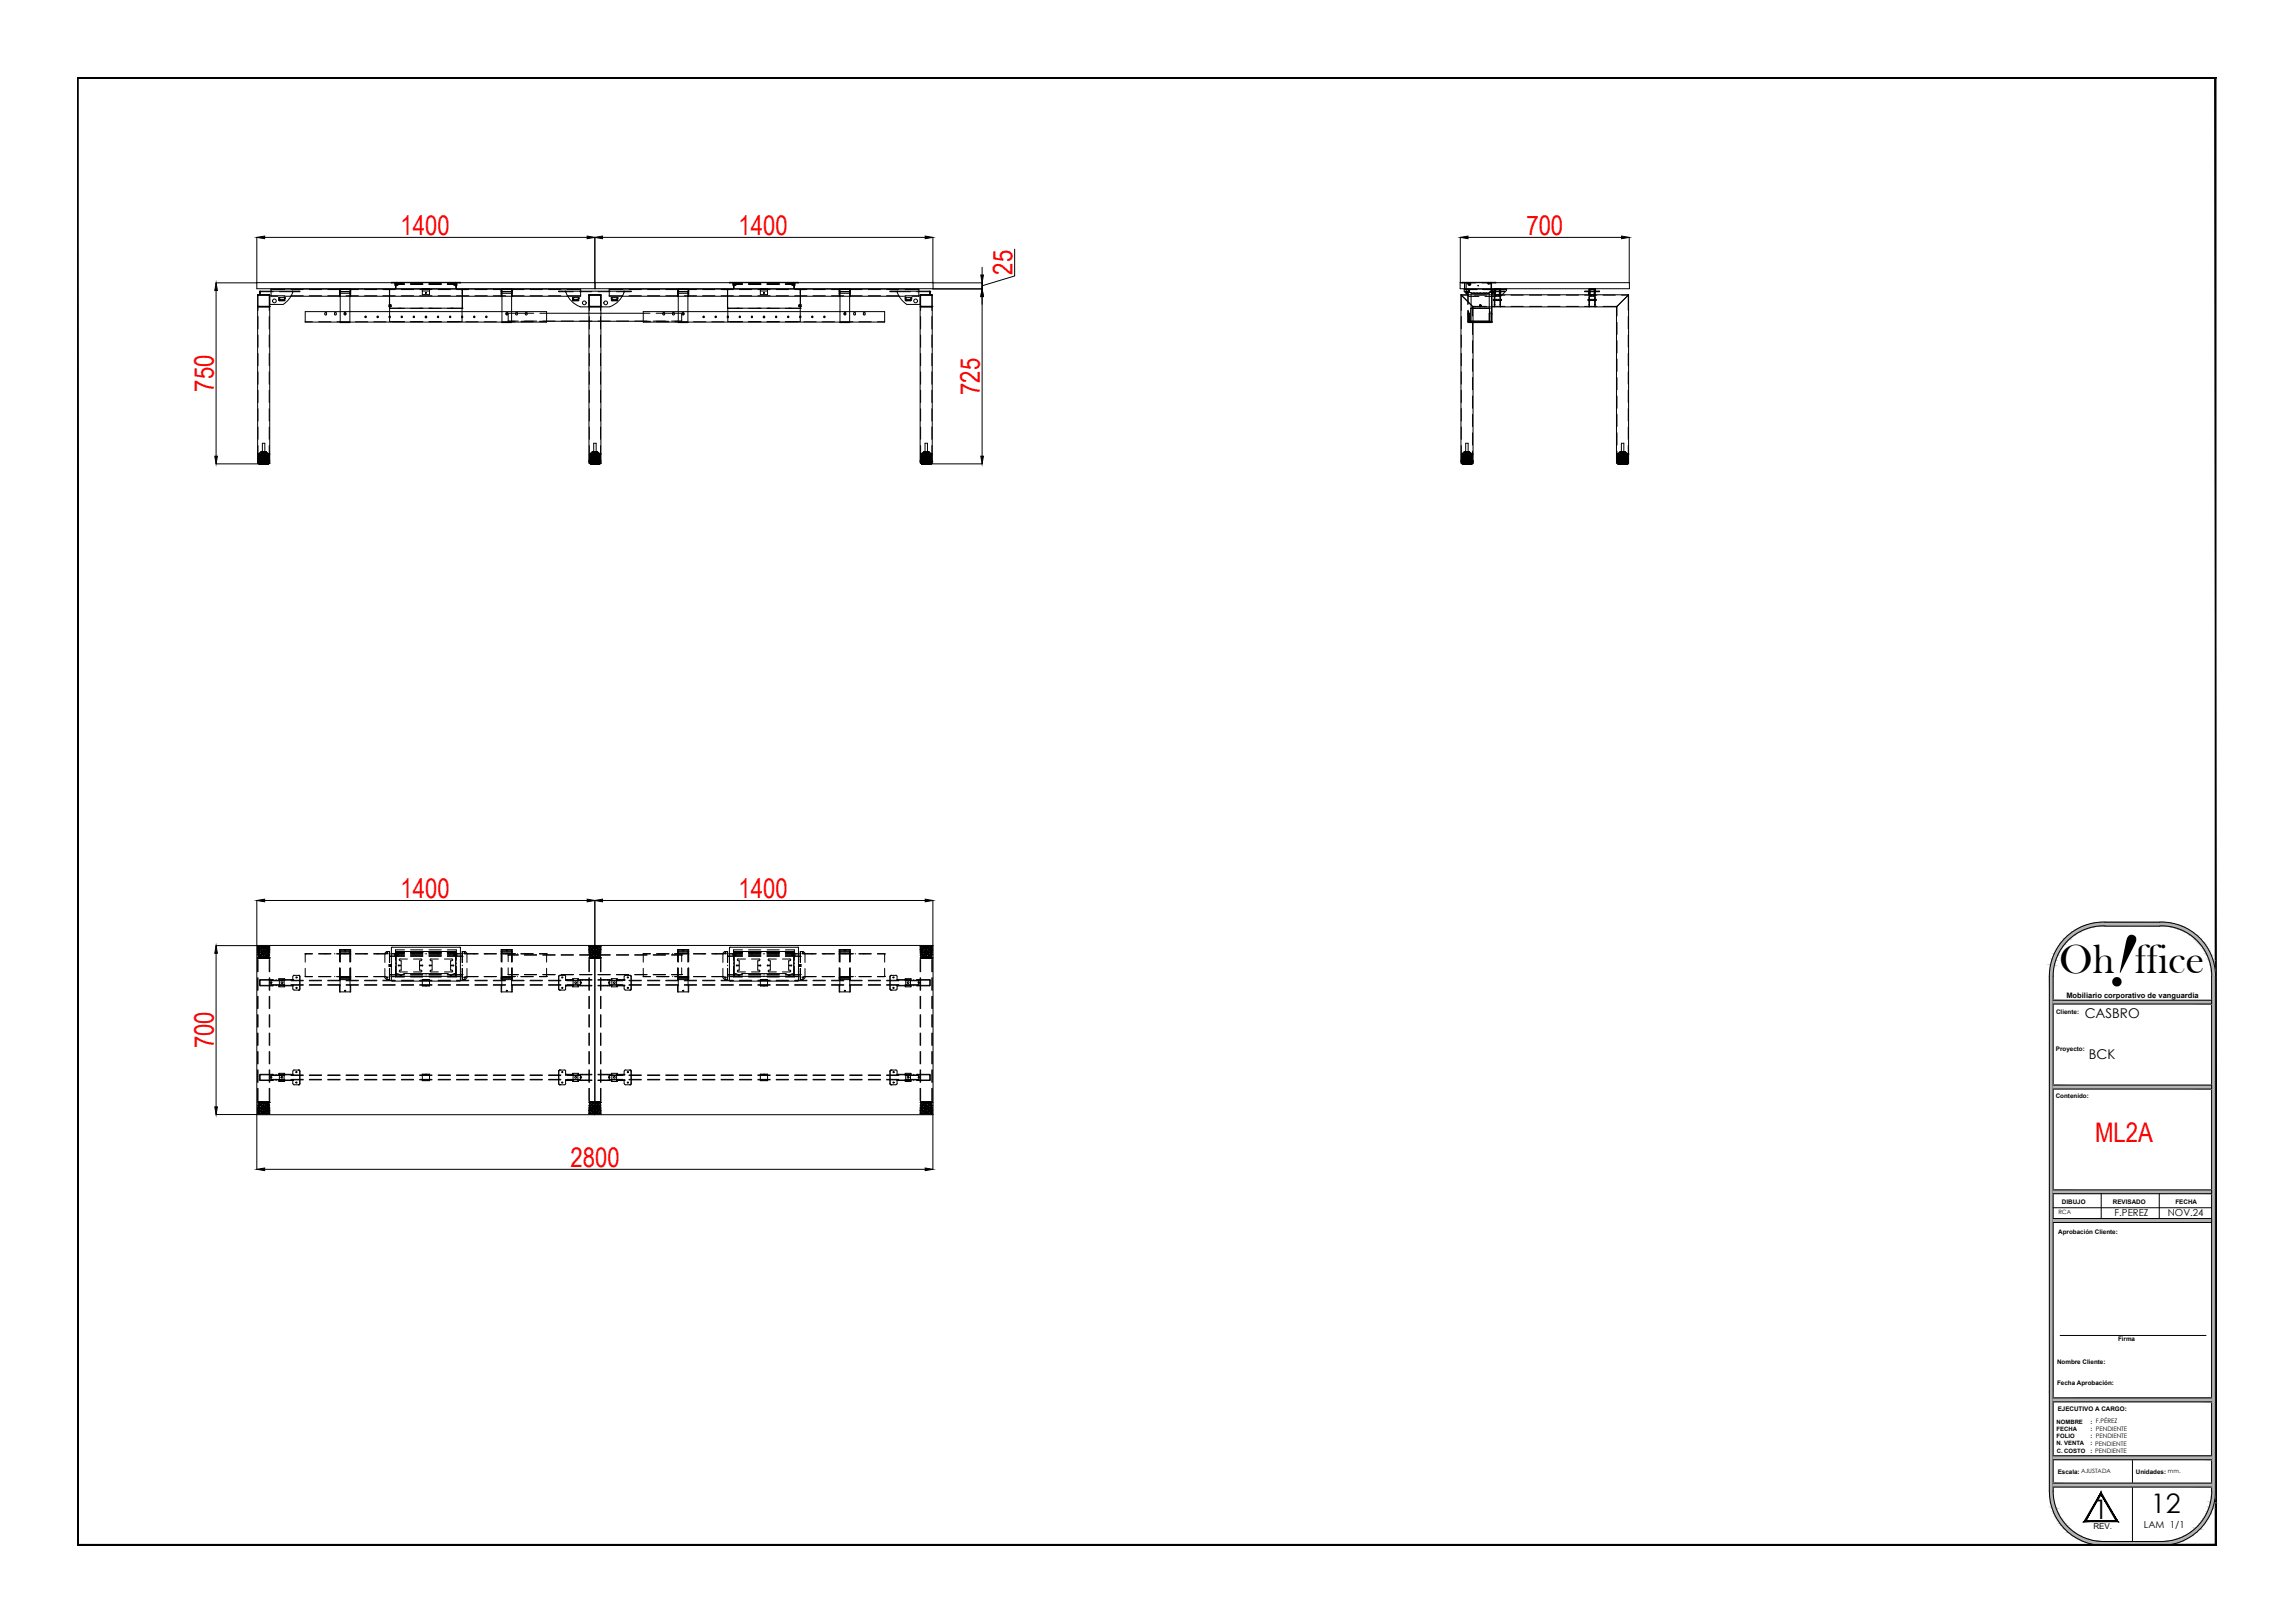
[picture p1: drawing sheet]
<svg xmlns="http://www.w3.org/2000/svg" width="594mm" height="420mm" viewBox="0 0 594 420" stroke-linecap="round" stroke-linejoin="round" font-family="sans-serif">
<defs><g id="words">
<text font-size="20.6" x="545.2" y="254.3" transform="rotate(19 545.2 254.3)">!</text>
<text font-size="10.7" x="533" y="251.9">Oh ffice</text>
<g font-size="7" fill="#f00">
<text x="103.7" y="60.9">1400</text>
<text x="191.2" y="60.9">1400</text>
<text x="395.1" y="60.9">700</text>
<text x="262.1" y="71.1" transform="rotate(-90 262.1 71.1)">25</text>
<text x="55.3" y="101.4" transform="rotate(-90 55.3 101.4)">750</text>
<text x="253.6" y="102.2" transform="rotate(-90 253.6 102.2)">725</text>
<text x="103.7" y="232.5">1400</text>
<text x="191.2" y="232.5">1400</text>
<text x="55.3" y="271.4" transform="rotate(-90 55.3 271.4)">700</text>
<text x="542.3" y="295.6">ML2A</text>
<text x="147.7" y="302.1">2800</text>
</g>
<g font-size="7">
<text x="541.9" y="393.3">1</text>
<text x="556.8" y="391.7">12</text>
</g>
<g font-size="3.5">
<text x="539.6" y="263.6">CASBRO</text>
<text x="540.7" y="274.3">BCK</text>
</g>
<g font-size="2.5">
<text x="547.4" y="314.8">F.PEREZ</text>
<text x="561.1" y="314.8">NOV.24</text>
<text x="555" y="395.5">LAM 1/1</text>
</g>
<text font-size="2.1" x="541.9" y="395.8">REV.</text>
<text font-size="2" x="534.9" y="258.4">Mobiliario corporativo de vanguardia</text>
<g font-size="1.6">
<text x="532.2" y="262.4">Cliente:</text>
<text x="532.2" y="272.1">Proyecto:</text>
<text x="532.1" y="284.3">Contenido:</text>
<text x="533.8" y="311.6">DIBUJO</text>
<text x="546.9" y="311.6">REVISADO</text>
<text x="563.1" y="311.6">FECHA</text>
<text x="532.8" y="319.4">Aprobación Cliente:</text>
<text x="548.3" y="347.1">Firma</text>
<text x="532.5" y="353.2">Nombre Cliente:</text>
<text x="532.5" y="358.5">Fecha Aprobación:</text>
<text x="532.7" y="365.2">EJECUTIVO A CARGO:</text>
<text x="532.7" y="381.5">Escala: AJUSTADA</text>
<text x="552.9" y="381.5">Unidades: mm.</text>
</g>
<g font-size="1.5">
<text x="532.8" y="314.4">RCA</text>
<text x="532.4" y="368.6">NOMBRE</text>
<text x="532.4" y="370.5">FECHA</text>
<text x="541.1" y="368.6">: F.PÉREZ</text>
<text x="541.1" y="370.5">: PENDIENTE</text>
<text x="532.4" y="372.3">FOLIO</text>
<text x="532.4" y="374.2">N. VENTA</text>
<text x="532.4" y="376">C. COSTO</text>
<text x="541.1" y="372.3">: PENDIENTE</text>
<text x="541.1" y="374.2">: PENDIENTE</text>
<text x="541.1" y="376">: PENDIENTE</text>
</g>
</g></defs>
<g fill="#000" stroke="#000" stroke-width=".26">
<path d="M20 20.1v.2l553.6-.2zM20 20.3l553.6-.2v.2z"/>
<path d="M543.9 386.3v.6l4.4 7zM543.9 386.9l4.4 7-.6-.3zM539.4 393.9h8.9l-.6-.3zM539.4 393.9l.6-.3h7.7zM543.9 386.3l-4.5 7.6 .6-.3zM543.9 386.3v.6l-3.9 6.7z"/>
<path d="M20 400h553.6l-.2-.2zM20 400l.2-.2h553.2zM20 20.1v379.9l.2-.2zM20 20.1l.2 .2v379.5zM20 20.1l.2 .2 553.4-.2zM20.2 20.3l553.4-.2-.2 .2zM573.6 20.1l-.2 .2 .2 379.7zM573.4 20.3l.2 379.7-.2-.2z"/>
<path d="M20 400h553.6v-.2zM20 399.8h553.6l-553.6 .2z"/>
</g>
<g fill="none" stroke="#000" stroke-width=".26">
<path d="M544.9 239.8h14.2M544.9 239.7a13 13 0 0 0-13.4 13v133.4M559.1 239.7a13 13 0 0 1 13.4 13M531.5 258.9h41v1h-41M572.5 252.7v133.4M573.5 252.7a14 14 0 0 0-14.4-14h-14.2a13.9 13.9 0 0 0-14.4 14v133.4a13.9 13.9 0 0 0 14.4 13.9h14.2a14 14 0 0 0 14.4-13.9v-133.4M531.5 280.9h41v1h-41M531.5 308h41v1h-41M531.5 315.5h41v1h-41M531.5 312.7h41M543.9 309v6.5M558.9 309v6.5"/>
<path d="M533.3 345.7h37.7M531.5 376.9h41M531.5 377.9h41M531.5 361.9h41M531.5 362.9h41M552 377.9v6M531.5 386a13 13 0 0 0 13.4 13.1M531.5 385h41M531.5 383.9h41M544.9 399.1h14.2M552 385v14.1M572.5 386a13 13 0 0 1-13.4 13.1"/>
</g>
<g fill="#b3b3b3" stroke="#b3b3b3" stroke-width=".26">
<path d="M544.9 238.7l15.6 .1zM543.4 238.8h17.1z"/>
<path d="M543.4 238.8l18.6 .2-1.5-.2zM541.9 239l1.5-.2 18.6 .2z"/>
<path d="M541.9 239l21.6 .3-1.5-.3zM540.5 239.3l1.4-.3 21.6 .3z"/>
<path d="M540.5 239.3l24.2 .5-1.2-.5zM539.3 239.8l1.2-.5 24.2 .5z"/>
<path d="M559.1 239.8h5.6zM559.1 239.8h5.6z"/>
<path d="M539.3 239.8h5.6zM539.2 239.8h4.3z"/>
<path d="M560.5 239.8h4.4zM560.5 239.8h4.4z"/>
<path d="M539.2 239.8h4.3zM539.1 239.8h4z"/>
<path d="M560.8 239.8l4.4 .1zM560.8 239.8l4.4 .1z"/>
<path d="M539.1 239.8h4zM538.8 239.9h3.3z"/>
<path d="M561.8 239.9l4 .4-.6-.4zM561.8 239.9l4 .4h-2.6z"/>
<path d="M538.8 239.9l2 .4 1.3-.4zM538.1 240.3l.7-.4 2 .4z"/>
<path d="M563.2 240.3l3 .2-.4-.2zM563.2 240.3l3 .2h-2.5z"/>
<path d="M538.1 240.3l2.1 .2 .6-.2zM537.7 240.5l.4-.2 2.1 .2z"/>
<path d="M563.7 240.5l2.9 .2-.4-.2zM563.7 240.5l2.9 .2h-2.1z"/>
<path d="M537.7 240.5l1.8 .2 .7-.2zM537.3 240.7l.4-.2 1.8 .2z"/>
<path d="M564.5 240.7l3 .5-.9-.5zM564.5 240.7l3 .5h-1.9z"/>
<path d="M537.3 240.7l1.1 .5 1.1-.5zM536.5 241.2l.8-.5 1.1 .5z"/>
<path d="M565.6 241.2l2 .1zM565.6 241.2l2 .1z"/>
<path d="M536.5 241.2h1.9zM536.3 241.3h1.9z"/>
<path d="M565.8 241.3l2.8 .8-1-.8zM565.8 241.3l2.8 .8h-1.7z"/>
<path d="M536.3 241.3l.8 .8 1.1-.8zM535.4 242.1l.9-.8 .8 .8z"/>
<path d="M566.9 242.1l1.8 .1zM566.9 242.1l1.8 .1z"/>
<path d="M535.4 242.1h1.7zM535.3 242.2h1.6z"/>
<path d="M567.1 242.2l2.3 .7-.7-.7zM567.1 242.2l2.3 .7h-1.4z"/>
<path d="M535.3 242.2l.7 .7 .9-.7zM535.3 242.2l.7 .7h-1.5z"/>
<path d="M568 242.9l1.7 .3-.3-.3zM568 242.9l1.7 .3h-1.4z"/>
<path d="M534.5 242.9l1.2 .3 .3-.3zM534.5 242.9l1.2 .3h-1.5z"/>
<path d="M568.3 243.2l2 .7-.6-.7zM568.3 243.2l2 .7h-1.3z"/>
<path d="M534.2 243.2l.7 .7 .8-.7zM534.2 243.2l.7 .7h-1.2z"/>
<path d="M569 243.9l1.7 .5-.4-.5zM569 243.9l1.7 .5h-1.3z"/>
<path d="M533.7 243.9l.9 .5 .3-.5zM533.7 243.9l.9 .5h-1.4z"/>
<path d="M569.4 244.4l1.7 .6-.4-.6zM569.4 244.4l1.7 .6h-1.2z"/>
<path d="M533.2 244.4l.8 .6 .6-.6zM533.2 244.4l.8 .6h-1.1z"/>
<path d="M569.9 245l1.6 .6-.4-.6zM569.9 245l1.6 .6h-1.2z"/>
<path d="M532.9 245l.7 .6 .4-.6zM532.9 245l.7 .6h-1.2z"/>
<path d="M570.3 245.6l1.5 .5-.3-.5zM570.3 245.6l1.5 .5h-1.1z"/>
<path d="M532.4 245.6l.9 .5 .3-.5zM532.4 245.6l.9 .5h-1.2z"/>
<path d="M570.7 246.1l1.5 .9-.4-.9zM570.7 246.1l1.5 .9h-1.1z"/>
<path d="M532.1 246.1l.8 .9 .4-.9zM532.1 246.1l.8 .9h-1.2z"/>
<path d="M571.1 247l1.3 .3-.2-.3zM571.1 247l1.3 .3h-1.1z"/>
<path d="M531.7 247l1 .3 .2-.3zM531.7 247l1 .3h-1.1z"/>
<path d="M571.3 247.3l1.5 1-.4-1zM571.3 247.3l1.5 1h-1.1z"/>
<path d="M531.6 247.3l.7 1 .4-1zM531.6 247.3l.7 1h-1.1z"/>
<path d="M571.7 248.3l1.2 .4-.1-.4zM571.7 248.3l1.2 .4h-1.1z"/>
<path d="M531.2 248.3l.9 .4 .2-.4zM531.2 248.3l.9 .4h-1z"/>
<path d="M571.8 248.7l1.4 1.1-.3-1.1zM571.8 248.7l1.4 1.1h-1.1z"/>
<path d="M531.1 248.7l.7 1.1 .3-1.1zM531.1 248.7l.7 1.1h-1z"/>
<path d="M572.1 249.8l1.1 .2v-.2zM572.1 249.8l1.1 .2h-1z"/>
<path d="M530.8 249.8l1 .2v-.2zM530.8 249.8l1 .2h-1.1z"/>
<path d="M572.2 250l1.2 1.2-.2-1.2zM572.2 250l1.2 1.2h-1z"/>
<path d="M530.7 250l.9 1.2 .2-1.2zM530.7 250l.9 1.2h-1z"/>
<path d="M572.4 251.2l1 .2zM572.4 251.2l1 .2z"/>
<path d="M530.6 251.2l1 .2zM530.6 251.2l1 .2h-1.1z"/>
<path d="M572.4 251.4l1.1 1.3-.1-1.3zM572.4 251.4l1.1 1.3h-1z"/>
<path d="M530.5 251.4l1 1.3 .1-1.3zM530.5 251.4l1 1.3h-1z"/>
<path d="M572.5 252.7l1 107.5v-107.5zM572.5 252.7l1 107.5h-1z"/>
<path d="M530.5 252.7l1 107.5v-107.5zM530.5 252.7l1 107.5h-1z"/>
<path d="M572.5 360.2l1 25.9v-25.9zM572.5 360.2l1 25.9h-1z"/>
<path d="M530.5 360.2l1 25.9v-25.9zM530.5 360.2l1 25.9h-1z"/>
<path d="M572.5 386.1l.9 1.4 .1-1.4zM572.5 386.1l.9 1.4h-1z"/>
<path d="M530.5 386.1l1.1 1.4-.1-1.4zM530.5 386.1l1.1 1.4h-1.1z"/>
<path d="M572.4 387.5h1zM572.4 387.5h1z"/>
<path d="M530.5 387.5h1.1zM530.5 387.5h1.1z"/>
<path d="M572.4 387.5l.8 1.3 .2-1.3zM572.4 387.5l.8 1.3h-1z"/>
<path d="M530.6 387.5l1.2 1.3-.2-1.3zM530.6 387.5l1.2 1.3h-1.1z"/>
<path d="M572.2 388.8l1 .2v-.2zM572.2 388.8l1 .2h-1.1z"/>
<path d="M530.7 388.8l1.1 .2v-.2zM530.7 388.8l1.1 .2h-1z"/>
<path d="M572.1 389l.8 1.2 .3-1.2zM572.1 389l.8 1.2h-1.1z"/>
<path d="M530.8 389l1.3 1.2-.3-1.2zM530.8 389l1.3 1.2h-1z"/>
<path d="M571.8 390.2l1 .3 .1-.3zM571.8 390.2l1 .3h-1.1z"/>
<path d="M531.1 390.2l1.2 .3-.2-.3zM531.1 390.2l1.2 .3h-1.1z"/>
<path d="M571.7 390.5l.7 .9 .4-.9zM571.7 390.5l.7 .9h-1.1z"/>
<path d="M531.2 390.5l1.5 .9-.4-.9zM531.2 390.5l1.5 .9h-1.1z"/>
<path d="M571.3 391.4l.9 .5 .2-.5zM571.3 391.4l.9 .5h-1.1z"/>
<path d="M531.6 391.4l1.3 .5-.2-.5zM531.6 391.4l1.3 .5h-1.2z"/>
<path d="M571.1 391.9l.7 .8 .4-.8zM571.1 391.9l.7 .8h-1.1z"/>
<path d="M531.7 391.9l1.6 .8-.4-.8zM531.7 391.9l1.6 .8h-1.2z"/>
<path d="M570.7 392.7l.8 .5 .3-.5zM570.7 392.7l.8 .5h-1.2z"/>
<path d="M532.1 392.7l1.5 .5-.3-.5zM532.1 392.7l1.5 .5h-1.2z"/>
<path d="M570.3 393.2l.8 .6 .4-.6zM570.3 393.2l.8 .6h-1.2z"/>
<path d="M532.4 393.2l1.6 .6-.4-.6zM532.4 393.2l1.6 .6h-1.1z"/>
<path d="M569.9 393.8l.8 .6 .4-.6zM569.9 393.8l.8 .6h-1.3z"/>
<path d="M532.9 393.8l1.7 .6-.6-.6zM532.9 393.8l1.7 .6h-1.4z"/>
<path d="M569.4 394.4l.9 .5 .4-.5zM569.4 394.4l.9 .5h-1.3z"/>
<path d="M533.2 394.4l1.7 .5-.3-.5zM533.2 394.4l1.7 .5h-1.2z"/>
<path d="M569 394.9l.7 .7 .6-.7zM568.3 395.6l.7-.7 .7 .7z"/>
<path d="M533.7 394.9l2 .7-.8-.7zM533.7 394.9l2 .7h-1.5z"/>
<path d="M568.3 395.6l1.1 .2 .3-.2zM568 395.8l.3-.2 1.1 .2z"/>
<path d="M534.2 395.6l1.8 .2-.3-.2zM534.2 395.6l1.8 .2h-1.5z"/>
<path d="M568 395.8l.7 .8 .7-.8zM567.1 396.6l.9-.8 .7 .8z"/>
<path d="M534.5 395.8l2.4 .8-.9-.8zM534.5 395.8l2.4 .8h-1.6z"/>
<path d="M567.1 396.6h1.6zM567.1 396.6l1.5 .1h-1.7z"/>
<path d="M535.3 396.6l1.8 .1zM535.3 396.6l1.8 .1z"/>
<path d="M566.9 396.7l.7 .8 1-.8zM565.8 397.5l1.1-.8 .7 .8z"/>
<path d="M535.4 396.7l2.8 .8-1.1-.8zM535.4 396.7l2.8 .8h-1.9z"/>
<path d="M565.8 397.5h1.8zM565.6 397.5h1.9z"/>
<path d="M536.3 397.5h2.1zM536.3 397.5h2.1z"/>
<path d="M565.6 397.5l1 .5 .9-.5zM564.5 398l1.1-.5 1 .5z"/>
<path d="M536.5 397.5l3 .5-1.1-.5zM536.5 397.5l3 .5h-2.2z"/>
<path d="M564.5 398l1.7 .3 .4-.3zM563.7 398.3l.8-.3 1.7 .3z"/>
<path d="M537.3 398l2.9 .3-.7-.3zM537.3 398l2.9 .3h-2.5z"/>
<path d="M563.7 398.3l2.1 .2 .4-.2zM563.2 398.5l.5-.2 2.1 .2z"/>
<path d="M537.7 398.3l3.1 .2-.6-.2zM537.7 398.3l3.1 .2h-2.7z"/>
<path d="M563.2 398.5l2 .4 .6-.4zM561.8 398.9l1.4-.4 2 .4z"/>
<path d="M538.1 398.5l4 .4-1.3-.4zM538.1 398.5l4 .4h-3.3z"/>
<path d="M561.8 398.9h3.4zM560.8 399h4.1z"/>
<path d="M538.8 398.9l4.3 .1zM538.8 398.9l4.3 .1z"/>
<path d="M560.8 399h4.1zM560.5 399h4.2z"/>
<path d="M539.1 399h4.4zM539.1 399h4.4z"/>
<path d="M560.5 399h4.2zM559.1 399.1h5.6z"/>
<path d="M539.2 399l5.7 .1zM539.2 399l5.7 .1z"/>
<path d="M539.3 399.1l24.2 .4 1.2-.4zM539.3 399.1l24.2 .4h-23z"/>
<path d="M540.5 399.5l21.5 .3 1.5-.3zM540.5 399.5l21.5 .3h-20.1z"/>
<path d="M541.9 399.8l18.6 .2 1.5-.2zM541.9 399.8l18.6 .2h-17.1z"/>
<path d="M543.4 400h17.1zM543.4 400h15.7z"/>
<path d="M531.5 308l41 1v-1zM531.5 308l41 1h-41z"/>
<path d="M531.5 383.9l41 1.1v-1.1zM531.5 383.9l41 1.1h-41z"/>
<path d="M531.5 315.5l41 1v-1zM531.5 315.5l41 1h-41z"/>
<path d="M531.5 376.9l41 1v-1zM531.5 376.9l41 1h-41z"/>
<path d="M531.5 280.9l41 1v-1zM531.5 280.9l41 1h-41z"/>
<path d="M531.5 258.9l41 1v-1zM531.5 258.9l41 1h-41z"/>
<path d="M531.5 361.9l41 1v-1zM531.5 361.9l41 1h-41z"/>
</g>
<g fill="none" stroke="#000" stroke-width=".26">
<path d="M55.9 75.2v42.9M66.5 61.5v11.7h-10.6M68.5 61.5h83.5M154 61.5v11.7M156 61.5h83.5M241.5 61.5v11.7h12.7M241.5 74.8h12.7M254.2 74.8v-1.6v1.6M254.2 69.2v2M254.2 76.8v41.3M262.7 64.5v6.9l-8.5 2.6M378 61.5v11.7"/>
<path d="M380 61.5h39.7M421.7 61.5v11.7M55.9 120.1h12.4M239.9 120.1h14.3M66.5 233.1v11.7h-10.6M68.5 233.1h83.5M154 233.1v11.7M156 233.1h83.5M241.5 233.1v11.7M55.9 246.8v39.7M55.9 288.5h10.6v14.2M241.5 288.5v14.2"/>
<path d="M68.5 302.7h171"/>
</g>
<g fill="#000" stroke="#000" stroke-width=".26">
<path d="M55.9 73.2l.4 2h-.7zM66.5 61.5l2-.4v.7zM152 61.1l2 .4-2 .3zM154 61.5l2-.4v.7zM239.5 61.1l2 .4-2 .3zM254.2 74.8l.4 2h-.7zM253.9 71.2h.7l-.4 2zM378 61.5l2-.4v.7zM419.7 61.1l2 .4-2 .3zM55.6 118.1h.7l-.4 2zM253.9 118.1h.7l-.4 2zM66.5 233.1l2-.3v.7z"/>
<path d="M152 232.8l2 .3-2 .4zM154 233.1l2-.3v.7zM239.5 232.8l2 .3-2 .4zM55.9 244.8l.4 2h-.7zM55.6 286.5h.7l-.4 2zM66.5 302.7l2-.3v.7zM239.5 302.4l2 .3-2 .4z"/>
</g>
<!-- layer: MD_Visible -->
<g fill="none" stroke="#000" stroke-width=".26">
<path d="M66.5 73.2h175v1.5h-175zM67.2 75.5l.1 .7M67.3 75.5h.1M67.3 75.5v.8M67.3 75.3l-.1 .2M69.7 76.3l.1 .1M69.8 78.8h3.5M72.2 77v.3M72.2 77.3h.1M72.2 77h.1M72.2 77.5h1.5v.3h-1.5zM72.2 77h1.5"/>
<path d="M72.2 77.4h.1M72.3 77.4v.1M72.3 77.8h.1M72.3 77.9h1.2M73.5 77.8h.1M73.6 77.4v.1M73.6 77.8h.1M73.6 77.4h.1M73.7 77h.1M73.7 77.3h.1M73.7 77v.3M75.3 76.7h71.7"/>
<path d="M75.7 75.4v.1M75.7 75.5h.1M75.8 75.4a5.5 5.5 0 0 1-2.5 3.4M75.8 75.4h1.8l-1.8 .1M75.8 75.4l-8.5 .1M87.9 76.7h.1M88.1 76.7v6.7M90.6 76.7v6.7M90.6 76.7h.2M100.8 78.9l-.1 .5 .1-.4M100.8 79.4h.1M100.8 76.7l.1 4"/>
<path d="M100.8 79.8h.1M100.9 79.8h.1M100.9 78.9v.5M100.9 79h.1M100.9 79.4h.1M100.9 79.8h18.7M100.9 78.9l.3 .1v.4h-.3M100.9 78.9h.1M101.3 73.2h17.9M109.3 74.8h-39.1v.6M109.3 74.7v.6h1.9v-.6M111.2 74.8h39.1v.6"/>
<path d="M119.6 79.8h.1M119.6 79.8v.9M119.6 76.7v3.1M119.7 76.7l-.1 3.1M129.7 76.7h.2M129.9 76.7v6.7M132.4 76.7v6.7M132.5 76.7h.1M146.4 75.4h-1.8l1.8 .1M146.4 75.5h.1M146.4 75.4h15.2M146.4 75.4v.1"/>
<path d="M146.5 75.5a5.9 5.9 0 0 0 3.7 3.9M146.5 75.4v.1M148.2 77v.3M148.2 77h.1M148.2 77.3h.1M148.2 77.5h1.5v.3h-1.5zM148.2 77.4h.1M148.2 77h1.5M148.3 77.4h.1M148.3 77.4v.1M148.3 77.8h.1M148.4 77.8h.1"/>
<path d="M148.4 77.9h1.2M149.6 77.8h.1M149.6 77.4v.1M149.7 77.4h.1M149.7 77h.1M149.7 77.3h.1M149.7 77v.3M150.2 79.4h2.2M152.4 79.4h.1M152.4 79.4v-3.1h3.2l-.1 43.5M152.5 76.3v43.5M154 73.2v1.5"/>
<path d="M155.5 76.3v.1M155.6 79.4h.1M155.6 79.4h2.2M158.2 77v.3M158.3 77.3h.1M158.3 77h.1M158.3 77.5h1.5v.3h-1.5zM158.3 77.4h.1M158.3 77h1.5M158.3 77.4v.1M158.3 77.8h.1M158.4 77.8h.1"/>
<path d="M158.4 77.9h1.3M159.7 77.8h.1M159.7 77.4v.1M159.7 77.4h.1M159.8 77h.1M159.8 77.3h.1M159.8 77v.3M161.1 76.7h71.6M161.5 75.4v.1M161.5 75.5h.1M161.6 75.4a5.7 5.7 0 0 1-3.8 4M161.6 75.4h1.8l-1.8 .1"/>
<path d="M175.4 76.7h.1M175.6 76.7v6.7M178.1 76.7v6.7M178.2 76.7h.1M188.3 76.7v3.1M188.4 79.8h.1M188.4 76.7v4M188.4 79.8h18.8M188.8 73.2h17.9M196.8 74.8h-39.1v.6M196.8 74.7v.6h1.9v-.6M198.7 74.8h39.1v.6"/>
<path d="M207.1 78.9v.5M207.1 79h.1M207.1 79.4h.1M207.1 78.9l-.3 .1v.4h.3M207.2 79.8h.1M207.2 78.9v.5M207.2 79.4h.1M207.2 79h.1M207.2 76.7v4M207.2 76.7v3.1M207.2 78.9l.1 .5zM217.2 76.7h.2"/>
<path d="M217.4 76.7v6.7M220 76.7l-.1 6.7M220.1 76.7h-.1M232.2 75.4h-1.8l1.8 .1M232.2 75.4l8.5 .1M232.2 75.5h.1M232.2 75.4v.1M232.3 75.5a5.8 5.8 0 0 0 2.4 3.3M232.3 75.4v.1M234.3 77v.3M234.3 77h.1M234.3 77.3h.1"/>
<path d="M234.3 77.5h1.5v.3h-1.5zM234.3 77.4h.1M234.3 77h1.5M234.4 77.4h.1M234.4 77.4v.1M234.4 77.8h.1M234.5 77.8h.1M234.5 77.9h1.2M234.7 78.8h3.5M235.7 77.8h.1M235.7 77.4v.1M235.8 77.4h.1"/>
<path d="M235.8 77.3h.1M235.8 77h.1M235.9 77v.3M238.3 76.3l-.1 .1M240.7 75.5h.1M240.7 75.5v.8M240.7 75.3l.1 .2M240.8 75.5l-.1 .7M378 73.2h43.8v1.5h-43.8zM378.2 76.3l3.1 3.1M378.2 76.3h43.4M378.2 76.3v43.5"/>
<path d="M378.4 73.2h8.8M379.7 75.6h.2M379.8 76.3l-.8-.8v-.7h11v.4l-1.2 1.1M379.8 75.6l.2 .3M381.3 79.4h37.1M381.3 79.4v40.4M381.3 79.8h4.2M385.5 79.9h.1M385.5 79.4v.4M385.5 79.8v3.5M386.1 79.4v4M386.2 79.4v4l-4.9 .1"/>
<path d="M386.2 75.7h.1M386.2 75.6v.3M386.5 75.6h.1M386.8 76.3v-.8l-1.1-.1h3.8l-1.1 .1v.8M386.9 74.7l-.1 .1M386.9 75.5h.1M386.9 74.8v.7M386.9 74.9h.1M386.9 76.2h1.4M386.9 75.5v.8M386.9 75h.1M387 75.3l-.2 .2"/>
<path d="M387 75v.4M387 76.2v.1M387.1 75h1M387.1 75v.4M387.1 76.2v.1M387.2 75h.1M387.2 74.8l-.2 .2M388.1 75h.1M388.1 74.8l.2 .2M388.1 75v.4M388.1 76.2v.1M388.3 75.5h.1"/>
<path d="M388.3 75v.5M388.3 74.8v.2M388.3 75h.1M388.3 75.5v.8M388.3 75.3l.1 .2M388.3 74.9h.1M388.4 74.7l.1 .1M411.3 74.9v.5M411.3 75.5v.8M411.3 76.3v-.8l-1.1-.1h3.8l-1.1 .1v.8M411.4 74.7l-.1 .2M411.4 74.9v.5"/>
<path d="M411.5 74.9h.1M411.5 74.8h1.3M411.5 75.5v.8M411.5 75.5h.1M411.5 76.2h1.3M411.5 75.3l-.1 .2M411.6 75v.4M411.6 76.2v.1M411.7 75h.1M411.7 75h.9M411.7 74.8l-.2 .2v.5M412.6 75h.1"/>
<path d="M412.6 74.8l.2 .6M412.6 75v.4M412.6 76.2v.1M412.8 76.2v.1M412.8 75.5h.1M412.8 75.4v.1M412.8 74.9h.1M412.8 75.5v.8M412.8 75.3l.2 .2M412.9 74.7l.1 .6-.2-.4M418.4 79.4v40.4M421.6 76.3l-3.2 3.1"/>
<path d="M421.6 76.3v43.5M84.5 81.1v.3M84.6 81.1l-.4-.2-.1 .5 .2 .2 .3-.3M86.7 80.9l.4 .2-.3 .5-.2-.2zM88.1 80.7h-9.1v2.7h9.1M88.1 83.4h2.5M90.6 83.4h39.3M90.6 80.7h39.3M94.8 82v.1M94.8 82l-.1-.2-.2 .2 .2 .2 .1-.1M97.6 82v.1M97.6 82l.3-.1v.2l-.1 .1-.2-.1"/>
<path d="M100.9 81.8v.5M110.1 82v.1M110.2 81.9l.2 .1zM110.4 82l-.1 .2-.2-.1M113.2 82v.1M113.3 82.1l.1 .1 .2-.1M113.3 82l.1-.2 .2 .2M113.5 82v.1M116.6 82v.1M116.7 82l-.2-.2-.2 .2 .2 .2 .2-.1M119.6 81.8v.5M125.7 82v.1"/>
<path d="M125.7 82l.2-.2 .1 .2-.1 .2-.2-.1M129.9 83.4h2.5M132.4 80.7h9.1v2.7h-9.1M133.4 81.4v-.3h.5v.3M133.5 81.1l.2-.3 .3 .3M133.5 81.3l.2 .3 .3-.3M136 81.1l.2-.3 .3 .3M136 81.1l.1 .4 .4-.2M136 81.1h.4v.3M141.5 81.1h11M141.5 83.2h11M155.5 81.1h11"/>
<path d="M155.5 83.2h11M171.6 81.1l.1 .4 .4-.2M171.6 81.1h.4v.3M171.6 81.1l.2-.3 .3 .3M174.1 81.1l.2-.3 .3 .3M174.1 81.1l.2 .5 .3-.5M174.1 81.1h.5M175.6 80.7h-9.1v2.7h9.1M175.6 83.4h2.5M178.1 83.4h39.3M178.1 80.7h39.3M185.1 82v.1"/>
<path d="M185.1 82l.3-.1v.2l-.1 .1-.2-.1M188.4 81.8v.5M188.5 82v.1M188.6 82l-.2-.2-.2 .2 .2 .2 .2-.1M197.6 82v.1M197.7 81.9l.2 .1zM197.9 82l-.1 .2-.2-.1M203.8 82v.1M203.9 82l.2-.1 .1 .2-.2 .1-.1-.1M207 82v.1M207 82.1l.2 .1 .1-.1M207 82l.2-.2 .1 .2"/>
<path d="M207.2 81.8v.5M207.3 82v.1M217.4 83.4h2.5M219.9 80.7h9.1v2.7h-9.1M221.4 81.1v.3M221.5 81.1l-.4-.2-.1 .5 .2 .2 .3-.3M223.9 81.1v.3M224 81.1l-.4-.2-.1 .5 .2 .2 .3-.3M381.3 83.3h4.7M381.3 83.4h4.8M385.5 83.1h.1M385.5 81.1v2"/>
<path d="M385.6 83.1h-4.3M386 83.3h.1M386 80.7v2.6l-4.7 .1M386 80.7h.1M386.1 83.4h.1M66.7 119.3h3.1M66.7 119.8v-43.5h3.1v43.5M66.7 119.8l.1 .1M66.8 119.9h.1M66.8 119.9h.9M67 119.9l.2 .2M67 119.9l.1 .2"/>
<path d="M67.1 119.9l.1 .2M67.2 119.9l.1 .2M67.4 119.9v.2M67.5 119.9v-.5h1.5l-.1 .7M67.5 119.9l.1 .2M67.7 119.9h.1M67.7 119.8v.1M67.7 119.5l.1 .6M67.9 119.5v.5M68.1 119.5v.5M68.3 119.5l.1 .6M68.6 119.5v.6"/>
<path d="M68.8 119.9h.1M68.8 119.8v.1M68.8 119.5l-.1 .6M68.8 119.9h.9M69.1 119.9v.2M69.3 119.9v.1M69.4 119.9l-.1 .2M69.5 119.9v.1M69.7 119.9h.1M69.8 119.8l-.1 .1M152.5 119.3h3M152.5 119.8l.1 .1"/>
<path d="M152.5 119.9h.1M152.5 119.9h.9M152.8 119.9l.2 .2M152.8 119.9l.1 .2M153 119.9v.2M153.1 119.9l.1 .2M153.3 119.9l.1 .2M153.4 119.9h.1M153.4 119.5v.4M153.5 119.5v.6M153.7 119.5v.5M153.9 119.5v.5"/>
<path d="M154.1 119.5v.6M154.3 119.5v.5M154.5 119.5v.5M154.6 119.9h.1M154.6 119.5v.4M154.6 119.9h.9M154.6 119.5l.1 .6M154.6 119.5l-1.3-.1v.5M154.9 119.9v.2M155 119.9v.2M155.2 119.9l-.1 .2M155.3 119.9l-.3 .2"/>
<path d="M155.5 119.9h.1M155.6 119.8l-.1 .1M238.2 119.3h3.1M238.2 119.8v-43.5l3.1 .1v43.4M238.2 119.8l.1 .1M238.3 119.9h.1M238.3 119.9h.9M238.5 119.9v.1M238.6 119.9v.1M238.7 119.9l.1 .2M238.9 119.9v.1M239 119.9l.1 .2"/>
<path d="M239.2 119.5l-.2-.1v.5M239.2 119.5l1.3-.1-.1 .7M239.2 119.9h.1M239.2 119.5v.4M239.2 119.5l.1 .6M239.5 119.5v.5M239.7 119.5v.5M239.9 119.5v.5M240.1 119.5v.6M240.3 119.5v.5M240.3 119.9h.1M240.3 119.5v.4"/>
<path d="M240.3 119.9h.9M240.6 119.9v.1M240.8 119.9v.1M240.9 119.9l-.1 .2M241 119.9v.2M241.2 119.9h.1M241.4 119.8l-.1 .1M378.2 119.3h3.1M378.5 119.9v.2M378.6 119.9v.2M378.6 119.9l.1 .2M378.8 119.9v.2"/>
<path d="M378.9 119.9l.1 .2M379.2 119.5v.4l-1-.1M379.2 119.5v.6M379.2 119.5h1.1M379.3 119.5l.1 .6M379.5 119.5v.5M379.7 119.5v.5M380 119.5v.5M380.2 119.5l-.1 .6M380.3 119.5v.4M380.3 119.9h.9M380.3 119.9v.1"/>
<path d="M380.5 119.9v.1M380.7 119.9v.2M380.8 119.9v.2M380.9 119.9v.1M381 119.9l-.1 .2M381 119.9v.2M381.2 119.9h.1M381.3 119.8l-.1 .1M418.4 119.3h3.2M418.5 119.8l.1 .1M418.6 119.9h.1M418.7 119.9v.1"/>
<path d="M418.8 119.9v.2M418.8 119.9l.1 .2M418.9 119.9v.1M419 119.9v.1M419.2 119.9l.1 .2M419.5 119.5v.6M419.5 119.5v.4h-.9M419.5 119.5h1.1M419.6 119.5l.1 .6M419.8 119.5v.5M420 119.5v.5M420.2 119.5l.1 .6"/>
<path d="M420.4 119.5v.6M420.6 119.5v.4l1-.1M420.6 119.5v.5M420.8 119.9v.2M421 119.9v.2M421.1 119.9v.1M421.2 119.9l-.1 .2M421.3 119.9v.2M67.2 120.1h.1M67.3 120.1h.1M67.4 120.1h-.1M67.4 120.1h.3"/>
<path d="M67.7 120.1h.1M67.7 120.1h.2M67.9 120.1h.1M67.9 120l.1 .1M67.9 120v.1M68 120.1h.1M68.1 120.1h.3M68.1 120l.1 .1M68.1 120v.1M68.4 120l-.1 .1M68.4 120.1h.1M68.5 120.1h.1"/>
<path d="M68.6 120l-.1 .1M68.6 120.1h.1M68.7 120.1h.1M68.8 120.1h.1M68.9 120.1h.2M69.1 120.1h.1M69.2 120.1h.2M69.2 120.1h.1M69.3 120v.1M69.4 120.1h.1M69.5 120l-.1 .1M69.5 120v.1"/>
<path d="M152.9 120.1h.1M153 120.1h.1M153.1 120.1h.1M153.2 120.1h.1M153.3 120.1h.1M153.3 120.1h.3M153.6 120.1h.3M153.7 120v.1M153.7 120l-.1 .1M153.9 120.1h.1M153.9 120l.1 .1M153.9 120v.1"/>
<path d="M153.9 120.1h.2M154.1 120.1h.1M154.1 120.1h.2M154.1 120v.1M154.3 120.1h.1M154.3 120l.1 .1M154.4 120.1h.2M154.4 120l-.1 .1M154.6 120v.1M154.6 120.1h.1M154.7 120.1h.1M154.7 120.1h.2"/>
<path d="M154.9 120.1h.1M155 120.1h.1M155.1 120.1h.1M155.3 120l-.1 .1M238.5 120h.1M238.6 120.1h.2M238.6 120.1h.1M238.6 120l.2 .1M238.8 120.1h.2M238.9 120l.1 .1M239 120.1h.1M239.1 120.1h-.1"/>
<path d="M239.1 120.1h.1M239.2 120.1h.1M239.3 120.1h.1M239.4 120.1h.1M239.5 120v.1M239.5 120l-.1 .1M239.5 120.1h.1M239.6 120.1h.1M239.7 120v.1M239.7 120l-.1 .1M239.7 120.1h.1M239.8 120.1h.1"/>
<path d="M239.9 120v.1M239.9 120.1h.2M240.1 120.1h.2M240.1 120v.1M240.3 120.1h.2M240.3 120v.1M240.5 120.1h.1M240.6 120.1h.2M240.7 120l-.1 .1M240.8 120.1h.1M240.9 120v.1M241.1 120l-.3 .1"/>
<path d="M378.5 120.1h.1M378.5 120.1h.2M378.7 120.1h.1M378.8 120v.1M378.8 120.1h.1M378.8 120.1h.3M379.1 120.1h.1M379.2 120.1h.1M379.3 120.1h.1M379.4 120.1h.1M379.4 120.1h.3M379.5 120l.1 .1"/>
<path d="M379.5 120l-.1 .1M379.7 120.1h.1M379.7 120l.1 .1M379.7 120v.1M379.8 120.1h.1M379.9 120.1h.1M380 120v.1M380 120l-.1 .1M380 120.1h.2M380.2 120.1h.1M380.3 120.1h.2M380.4 120l-.1 .1"/>
<path d="M380.5 120.1h.1M380.6 120l-.1 .1M380.6 120.1h.1M380.7 120.1h.1M380.8 120.1h.1M380.9 120.1h.1M418.8 120.1h.1M418.9 120.1h.1M418.9 120l.1 .1M419 120.1h.1M419.1 120v.1M419.1 120.1h.1"/>
<path d="M419.2 120.1h.1M419.2 120.1h.2M419.4 120.1h.1M419.5 120.1h.1M419.5 120.1h.2M419.6 120.1h-.1M419.7 120.1h.1M419.7 120.1h.2M419.8 120l-.1 .1M419.8 120l.1 .1M419.9 120.1h.1M420 120.1h.1"/>
<path d="M420 120v.1M420 120l.1 .1M420.1 120.1h.1M420.2 120.1h.1M420.3 120l-.1 .1M420.3 120.1h.1M420.4 120.1h.1M420.5 120.1h.2M420.7 120v.1M420.7 120.1h.1M420.8 120.1h.1M420.8 120.1h.2"/>
<path d="M421 120.1h.1M421 120v.1M421.1 120.1h.1M421.2 120.1h.1M421.2 120v.1M66.5 244.8h175v43.8h-175zM101.5 245.2h17.7v8.6l-.2 .1M101.5 254h17.5M101.5 245.2l-.2 .2v8.4l.2 .1M102.5 246.3h15.5v6.5h-15.5zM102.5 246.5l.1 6.2M102.6 252.7h1"/>
<path d="M103.6 252.7h.1M104.6 252l-1 .7M104.7 252h11.2l1 .7M116.9 252.7h.1M118 252.7h-1.1M154 244.8v43.8M189 254h17.5M189 245.2h17.5M189 245.2l-.2 .2v8.4l.2 .1M190 246.3h15.5v6.5h-15.5zM190 246.5l.1 6.2M190.1 252.7h1"/>
<path d="M191.1 252.7h.1M192.1 252l-1 .7M192.2 252h11.1l1.1 .7M204.4 252.7h.1M205.5 252.7h-1.1M206.5 245.2l.2 .2v8.4l-.2 .1"/>
<circle cx="71" cy="77.9" r=".49"/>
<circle cx="151.2" cy="78.4" r=".49"/>
<circle cx="156.8" cy="78.4" r=".49"/>
<circle cx="237" cy="77.9" r=".49"/>
<circle cx="379.8" cy="75.7" r=".23"/>
<circle cx="379.8" cy="75.7" r=".19"/>
<circle cx="386.4" cy="75.7" r=".23"/>
<circle cx="386.4" cy="75.7" r=".19"/>
<circle cx="89.4" cy="81.2" r=".15"/>
<circle cx="100.9" cy="82" r=".19"/>
<circle cx="104" cy="82" r=".19"/>
<circle cx="107.2" cy="82" r=".19"/>
<circle cx="119.7" cy="82" r=".19"/>
<circle cx="122.8" cy="82" r=".19"/>
<circle cx="131.2" cy="81.2" r=".15"/>
<circle cx="176.9" cy="81.2" r=".15"/>
<circle cx="182.2" cy="82" r=".19"/>
<circle cx="191.5" cy="82" r=".19"/>
<circle cx="194.7" cy="82" r=".19"/>
<circle cx="200.9" cy="82" r=".19"/>
<circle cx="210.3" cy="82" r=".19"/>
<circle cx="213.4" cy="82" r=".19"/>
<circle cx="218.7" cy="81.2" r=".15"/>
</g>
<!-- layer: MD_Hidden -->
<g fill="none" stroke="#000" stroke-width=".26">
<path d="M66.7 79.3h3.1M66.8 79.3h.1M66.8 79.3h2.9M67.3 75.5h3.5M69.7 79.3h.1M70 75.4v.1M70.2 76.6l1.7 .1M70.2 75h3.5M70.2 76.6h3.5M70.2 75.4v1.2M70.3 75.4v.1M72.3 77.5v.3"/>
<path d="M72.3 75.5h3.4M72.7 77.5v.3M73.2 77.5v.3M73.5 76.7h1.8M73.5 77.5v.3M73.6 77.5v.3M75.3 75h3.2M75.3 76.6h3.2M76.6 75.4v.1M76.9 75.4v.1M80.1 75h3.1M80.1 76.6h3.1"/>
<path d="M84.9 75h7.9M84.9 76.6h3.1M87.9 75.6h2.9M87.9 75.5h2.7v1.2M87.9 75.9h2.9M87.9 75.2h.1M87.9 76h.1M88 75h.1M88 74.8l-.1 .2v1.7M88.1 75.5v1.2M89.2 74.8v.2M89.5 74.8v.2"/>
<path d="M89.6 76.6h3.2M90.6 75h.1M90.6 74.8h-2.6v1.9M90.6 74.8v.2M90.6 74.8l.2 .2v1.7M90.6 75.5h.2M90.6 75v1.7M90.6 75.2h.2M90.6 76h.2M94.4 75h3.2M94.4 76.6h3.2M99.1 75h3.2"/>
<path d="M99.1 76.6h3.2M99.6 74.9v.1M100 74.9v.1M100.4 74.9v.1M100.7 79h.2v.3h-.2M100.8 75h.1M100.8 74.9v1.8M100.8 75.6h.1M100.8 75.2h.1M100.8 76h.1M100.8 75.3h.1M100.8 75.7h.1"/>
<path d="M100.8 75.8h.1M100.9 79.8h3.8M100.9 79h.2M100.9 79.3h.2M101.2 79v.3M101.3 73.2h3.4M101.3 73.2h.1M102.2 73.8l.2-.6v1.5M102.2 73.8l.2 .1M102.2 73.7h.8M102.3 73.2v.7M102.3 73.3h2.4"/>
<path d="M102.3 73.5h.7M102.3 73.4h.7M102.4 73.9h.1M102.4 74.1h.1M102.4 73.2v1.5M102.5 73.1v1.6M102.5 73.2h.1M102.5 73.1v.5h2.2M102.5 73.3h2.2M102.5 73.6h2.2M103 73.3v.6h-.7M103.1 79.8h.1"/>
<path d="M103.3 79.8h.1M103.5 79.8h.1M103.6 73.1v.1M103.7 79.8h.1M103.9 73.3l-1.7 .1M103.9 79.8h.1M103.9 75h3.2M103.9 76.6h3.2M106.3 73.2h3.1M106.3 73.3h3.1M106.3 73.6h3.1M108.6 79.8h.1"/>
<path d="M108.6 75h3.2M108.6 76.6h3.2M108.8 79.8h.1M108.9 79.8h.1M109 79.8h.1M109.1 79.8h.1M109.3 74.8h1.9M109.3 74.7h1.9M109.3 75.3v1h1.9v-1M109.4 79.8h-3.1M111.1 73.2h3.1M111.1 73.3h3.1"/>
<path d="M111.1 73.6h3.1M111.1 79.8h3.1M111.3 79.8h.1M111.4 79.8h.1M111.5 79.8h.1M111.6 79.8h.1M111.7 79.8h.1M111.9 79.8h.1M113.4 75h3.2M113.4 76.6h3.2M115.8 73.2h3.4M115.8 73.3h2.4"/>
<path d="M115.8 73.3h2.2M115.8 73.6h2.2M115.8 79.8h3.8M116.6 73.3l1.7 .1M116.6 79.8h.1M116.8 79.8h.1M116.9 73.1v.1M116.9 79.8h.1M117 79.8h.1M117.1 79.8h.1M117.4 79.8h.1M117.5 73.3v.6h.7"/>
<path d="M117.5 73.5h.7M117.5 73.4h.7M117.5 73.7h.8M117.9 73.1v.1M118 73.2h.1M118 73.1v1.6M118 73.9h.1M118 74.1h.1M118.1 73.2v1.5M118.2 75h3.1M118.2 76.6h3.1M118.3 73.3v.5"/>
<path d="M118.3 73.3l-.1-.1v.7M118.3 73.8l-.1 .1M119.2 73.2h.1M119.6 75.6h.1M119.6 75.2h.1M119.6 76h.1M119.6 75.3h.1M119.6 75v1.7M119.6 75.7h.1M119.6 75.8h.1M119.7 75v1.7M119.7 75h.1"/>
<path d="M119.8 74.9h-.1M120.1 74.9v.1M120.5 74.9v.1M120.9 74.9v.1M123 75h3.1M123 76.6h3.1M127.7 75h8M127.7 76.6h3.2M129.7 75.6h2.9M129.7 75.5h.2M129.7 75.9h2.9M129.7 75.2h.2"/>
<path d="M129.7 76h.2M129.9 75h.1M129.9 74.8l2.5 .2M129.9 74.8v1.9M129.9 74.8l-.1 .2-.1 1.7M131 74.8v.2M131.3 74.8v.2M132.4 75h.1M132.4 75.5v1.2M132.5 74.8l.1 .2v1.7M132.5 75h.1M132.5 75.2h.1"/>
<path d="M132.5 76h.1M132.5 75v1.7M132.5 76.6h3.2M132.6 75.5h-2.7v1.2M137.2 75h3.2M137.2 76.6h3.2M142 75h3.2M142 76.6h3.2M145.3 75.4v.1M145.7 75.4v.1M146.5 75.5h1.9M146.8 75h3.5"/>
<path d="M146.8 76.6h3.5M148.3 77.5v.3M148.7 77.5v.3M149.2 77.5v.3M149.6 77.5v.3M150 75.5h3.2M150.2 75.4v.1M150.3 76.6l-3.3 .1M150.3 75.4v1.2M150.5 75.4v.1M152.5 79.3h3M152.5 79.3h.1"/>
<path d="M154.8 75.5h3.2M155.5 79.3h.1M157.5 75.4v.1M157.7 76.6l3.4 .1M157.7 75h3.5M157.7 76.6h3.5M157.7 75.4v1.2M157.8 75.4v.1M158.3 77.5v.3M158.8 77.5v.3M159.3 77.5v.3M159.6 75.5h1.9"/>
<path d="M159.6 77.5v.3M159.7 77.5v.3M162.3 75.4v.1M162.6 75.4v.1M162.8 75h3.2M162.8 76.6h3.2M167.6 75h3.2M167.6 76.6h3.2M172.4 75h7.9M172.4 76.6h3.1M175.4 75.6h2.9M175.4 75.5h2.7v1.2"/>
<path d="M175.4 75.9h2.9M175.4 75.2h.1M175.4 76h.1M175.4 75v1.7M175.5 75h.1M175.5 75v1.7M175.6 75h.1M175.6 74.8v.2M175.6 75.5v1.2M175.6 74.8l2.5 .2M175.6 74.8l-.2 .2M176.7 74.8v.2"/>
<path d="M177 74.8v.2M177.1 76.6h3.2M178.1 75h.1M178.1 74.8l.2 .2v1.7M178.2 75.5h.1M178.2 75.2h.1M178.2 76h.1M178.2 75v1.7M181.9 75h3.2M181.9 76.6h3.2M186.7 75h3.1M186.7 76.6h3.1"/>
<path d="M187.1 74.9v.1M187.5 74.9v.1M187.6 74.9v.1M187.9 74.9v.1M188.3 75h.1M188.3 74.9l.1 1.8M188.3 75.6h.1M188.3 75.2h.1M188.3 76h.1M188.3 75.3h.1M188.3 75.7h.1M188.3 75.8h.1"/>
<path d="M188.3 75v1.7M188.4 79.8h3.8M188.8 73.2h3.4M188.8 73.2h.1M189.8 73.8l.1-.6v1.5M189.8 73.8l.1 .1M189.8 73.7h.7M189.8 73.2v.7M189.8 73.3h2.4M189.8 73.5h.7M189.8 73.4h.7M189.9 73.9h.1"/>
<path d="M189.9 74.1h.1M189.9 73.2v1.5M190 73.1v1.6M190 73.2h.1M190 73.3h2.2M190 73.6h2.2M190 73.1v.5h2.2M190.5 73.3v.6h-.7M190.6 79.8h.1M190.9 79.8h.1M191 79.8h.1M191.1 73.1v.1"/>
<path d="M191.2 79.8h.1M191.4 73.3l-1.6 .1M191.4 79.8h.1M191.4 75h3.2M191.4 76.6h3.2M193.8 73.2h3.1M193.8 73.3h3.1M193.8 73.6h3.1M196.1 79.8h.1M196.2 75h3.2M196.2 76.6h3.2M196.3 79.8h.1"/>
<path d="M196.4 79.8h.1M196.7 79.8h.1M196.8 74.8h1.9M196.8 74.7h1.9M196.8 75.3v1h1.9v-1M196.9 79.8h-3.1M198.6 73.2h3.1M198.6 73.3h3.1M198.6 73.6h3.1M198.6 79.8h3.1M198.9 79.8h.1M199 79.8h.1"/>
<path d="M199.1 79.8h.1M199.2 79.8h.1M199.4 79.8h.1M200.9 75h3.2M200.9 76.6h3.2M203.3 73.2h3.4M203.3 73.3h2.4M203.3 73.3h2.2M203.3 73.6h2.2M203.3 79.8h3.9M204.1 73.3l1.7 .1M204.1 79.8h.1"/>
<path d="M204.3 79.8h.1M204.4 73.1v.1M204.4 79.8h.1M204.5 79.8h.1M204.7 79.8h.1M204.9 79.8h.1M205 73.3v.6h.7M205 73.5h.7M205 73.4h.7M205 73.7h.8M205.4 73.1v.1M205.5 73.2h.1"/>
<path d="M205.5 73.1v1.6M205.5 73.9h.1M205.5 74.1h.1M205.6 73.2v1.5M205.7 75h3.2M205.7 76.6h3.2M205.8 73.3v.5M205.8 73.3l-.1-.1v.7M205.8 73.8l-.1 .1M206.7 73.2h.1M206.8 79.3h.1M206.8 79h.1"/>
<path d="M206.9 79v.3M206.9 79h.2M206.9 79.3h.2M207.2 75.6h.1M207.2 75.2h.1M207.2 76h.1M207.2 75.3h.1M207.2 75.7h.1M207.2 75.8h.1M207.2 75v1.7M207.2 75h.1M207.3 74.9h-.1"/>
<path d="M207.3 79h-.2v.3h.2M207.6 74.9v.1M208 74.9v.1M208.4 74.9v.1M210.5 75h3.1M210.5 76.6h3.1M215.2 75h8M215.2 76.6h3.2M217.2 75.6h2.9M217.2 75.5h.2M217.2 75.9h2.9M217.2 75.2h.2"/>
<path d="M217.2 76h.2M217.4 76.7v-1.9h2.6v1.9M217.4 75h.1M217.4 74.8l-.1 .2-.1 1.7M218.5 74.8v.2M218.8 74.8v.2M220 75h.1M220 75.2h.1M220 76h.1M220 76.6h3.2M220 74.8l.1 .2M220.1 75.5h-2.7v1.2"/>
<path d="M220.1 75v1.7M224.8 75h3.1M224.8 76.6h3.1M229.5 75h3.2M229.5 76.6h3.2M231.1 75.4v.1M231.5 75.4v.1M232.3 75.5h3.4M232.7 76.7h1.8M234.3 75h3.5M234.3 76.6h3.5M234.4 77.5v.3"/>
<path d="M234.5 77.5v.3M234.8 77.5v.3M235.3 77.5v.3M235.7 77.5v.3M237.3 75.5h3.4M237.7 75.4v.1M237.8 76.6l-1.7 .1M237.8 75.4v1.2M238 75.4v.1M238.2 79.3h3.1M238.3 79.3h.1M238.3 79.3h2.9"/>
<path d="M241.2 79.3h.1M378.4 73.1l3.6 .1M379.1 73.2v1.5M379.1 74.8v.2M379.2 73.2v1.5M379.4 74.8v.2M379.5 75h.1M379.5 74.9v.4l.5 .4h.8v7.6M379.5 73.1v1.6M379.7 75.6l-.4-.1 .7 .1v3.1M379.7 73.3l.5 .2M379.8 74.9v.1"/>
<path d="M379.8 76.3l.5 .4h2.5M379.9 73.2h.1M379.9 75.6h.1M379.9 73.3l.6 .3-.3-.1M379.9 73.1l-.1 .2M380 75.6h.1M380 75.9v3M380 76.4h-1.7v4M380 74.9v.1M380.2 74.9v.1M380.7 79.9v3.4M380.8 79.9h.1"/>
<path d="M380.8 79.8h.5M380.8 79.8h4.7M380.8 79.8h.1M381 76h.4M381 75.8h.4M381 75.8v.1M381.5 75.8v.1M381.5 79.8h.1M381.6 76.4h3.2M381.6 76h.5M381.6 75.8h.5M381.7 75.8v.1"/>
<path d="M381.7 79.8h.1M381.9 79.8h.1M382.1 75.8v.1M382.4 74.9l-3.4 .1M382.4 76h.6M382.4 75.8h.6M382.4 75.8v.1M383 79.8h.1M383.1 75.8v.1M383.3 76h.6M383.3 75.8h.6M383.3 79.8h.1"/>
<path d="M383.3 75.8v.1M383.6 73.2h3.6M383.8 75h3.3M384 75.8v.1M384.2 76h.5M384.2 75.8h.5M384.2 75.8v.1M384.4 79.8h.1M384.4 76.7h2.5M384.6 79.8h.1M384.7 75.8v.1M384.8 79.3h-3.6v2.5"/>
<path d="M384.8 79.8h.1M384.9 76h.4M384.9 75.8h.4M384.9 75.8v.1M385.2 73.3h.1M385.2 73.5h.1M385.2 73.1v.1M385.2 73.3v.2M385.4 75.8v.1M385.9 73.1l.1 1.6M386 73.3h-.8l.8 .2M386.1 73.2v1.5"/>
<path d="M386.1 75.4v.1M386.1 75.6v3.8M386.1 74.9v.1M386.2 75.6h.1M386.2 75.9v3.5M386.3 74.9v.1M386.3 79.3h3.3M386.3 76.4h3.3M386.4 75.4v.1M386.5 75.6l-1 .1v3.7M386.5 74.9v.1M386.6 77.5h2.1v.3h-2.1z"/>
<path d="M386.7 77.5v.3M386.8 75h.1M386.8 75.3l-.3 .3M386.8 75.6h-.7M386.8 77.9h.1M386.8 77.4h.1M386.8 77h.1M386.8 75.7h.1M386.8 76.3v3.1M386.8 78.8h.1M386.8 77.5h.1M386.8 78.4h.1"/>
<path d="M386.8 78.9h.1M386.8 78h.1M386.8 74.8l.1 .5M386.9 74.9v.6M386.9 74.9h.1M386.9 74.7h1.5M386.9 76.3v3.1M387 74.7h-.1M387 75.4v.8M387 76.3v.3M387 76.5l.2 .2M387.1 74.8h1.1"/>
<path d="M387.1 75.4v.8M387.1 76.3v.3M387.2 76.6h.1M387.2 76.6h.9M387.2 73.2h.1M387.4 77.5v.3M387.4 75.4v.1M387.8 75.4v.1M387.9 77.5v.3M388.1 76.6h.1M388.1 75h1.9M388.1 75.4v.8"/>
<path d="M388.1 76.3v.3M388.3 76.5l-1.1 .2M388.3 76.3v.4l.5-.4M388.3 75.4v.8M388.3 74.9h.1M388.3 77.9h.1M388.3 77.4h.1M388.3 77h.1M388.3 75.7h.1M388.3 78.8h.1M388.3 76.3v3.1M388.3 77.5h.1"/>
<path d="M388.3 78.4h.1M388.3 78.9h.1M388.3 78h.1M388.3 76h.2M388.3 75.7h.2M388.4 75.5l-1.9 .1M388.4 76.3v3.1M388.5 74.8v1.5l-.2-1.4M388.5 77.5v.3M388.8 75.4v.1M389.1 75.4v.1M389.6 74.8v.2"/>
<path d="M389.9 74.8v.2M391.1 79.3h3.2M391.1 76.4h3.2M395.9 79.3h3.2M395.9 76.4h3.2M400.7 79.3h3.1M400.7 76.4h3.1M405.4 79.3h3.2M405.4 76.4h3.2M410.2 79.3h3.2M410.2 76.4h3.2M410.6 75.4v.1"/>
<path d="M410.9 75.4v.1M411.1 77.5h2.1v.3h-2.1zM411.2 77.5v.3M411.3 76h.1M411.3 75.7h.1M411.3 75.4v.1M411.3 75.5h1.6M411.3 77.9h.2M411.3 77.4h.2M411.3 77h.2M411.3 75.7h.2M411.3 78.8h.2"/>
<path d="M411.3 77.5h.2M411.3 78.4h.2M411.3 78.9h.2M411.3 78h.2M411.4 74.7h1.5M411.4 75.4l-.1 4M411.5 76.3v3.1M411.5 76.3l.2 .4M411.5 75.4v.8M411.6 75.4v.8M411.6 76.3v.3M411.7 76.6h.1"/>
<path d="M411.7 76.6h.9M411.9 77.5v.3M412 75.4v.1M412.3 75.4v.1M412.4 77.5v.3M412.6 76.6h.1M412.6 75.4v.8M412.6 76.3v.3M412.8 76.3l-.2 .4h-.9M412.8 75.4v.8M412.8 77.9h.1M412.8 77.4h.1"/>
<path d="M412.8 77h.1M412.8 75.7h.1M412.8 78.8h.1M412.8 77.5h.1M412.8 78.4h.1M412.8 76.3v3.1M412.8 78.9h.1M412.8 78h.1M412.9 76.3v3.1M413 77.5v.3M413.3 75.4v.1M413.7 75.4v.1"/>
<path d="M415 79.3h3.6v2.5M415 76.4h3.1M419.7 76.4h1.8v4M66.8 80.4v-4h2.9v4M66.8 81.9v3.3M66.8 86.7v3.2M66.8 91.5v3.2M66.8 96.3v3.2M69.7 81.9v3.3M69.7 86.7v3.2M69.7 91.5v3.2M69.7 96.3v3.2"/>
<path d="M79 83.3h1.9M82.5 83.3h3.2M87.2 83.3h3.2M88.1 83.4h2.5M88.1 80.7h2.5M89.5 81.1v.3M89.5 81.1l-.3-.2-.1 .5 .2 .2 .2-.3M92 83.3h3.2M96.7 83.3h3.2M100.9 82.3v1h3.8M100.9 80.7v1.1M106.3 83.3h3.1"/>
<path d="M110.4 82l-.1 .3-.2-.3M111.1 83.3h3.1M119.6 82.3v1h-3.8M119.6 80.7v1.1M120.6 83.3h3.2M125.3 83.3h3.2M129.9 83.4h2.5M129.9 80.7h2.5M130.1 83.3h3.2M131.1 80.9l.4 .2-.3 .5-.2-.2zM133.4 81.1h-1.9v2.1l2.7-.1M133.9 81.1h2.1"/>
<path d="M134.8 83.3h3.2M136.4 81.1h1.7M138.9 83.1l-4 .1M139.6 83.3h1.9M139.8 81.1h1.7M143.7 83.1l-4 .1M145.3 83.1h3.1M150 83.1h8M152.5 81.1h3M152.5 80.4v-4h3v4M152.5 81.9v3.3M152.5 86.7v3.2"/>
<path d="M152.5 91.5v3.2M152.5 96.3v3.2M155.5 81.9v3.3M155.5 86.7v3.2M155.5 91.5v3.2M155.5 96.3v3.2M159.6 83.1h3.1M164.3 83.1l4 .1M166.5 83.3h1.9M166.5 81.1h1.7M169.1 83.1l4 .1M169.9 81.1h1.7"/>
<path d="M170 83.3h3.2M172 81.1h2.1M174.6 81.1h1.9v2.1l-2.7-.1M174.7 83.3h3.2M175.6 83.4h2.5M175.6 80.7h2.5M176.7 80.9l.4 .2-.3 .5-.2-.2zM179.5 83.3h3.2M184.2 83.3h3.2M188.4 82.3v1h3.8M188.4 80.7v1.1M193.8 83.3h3.1"/>
<path d="M197.6 82l.2 .3 .1-.3M198.6 83.3h3.1M207.2 82.3v1h-3.9M207.2 80.7v1.1M208.1 83.3h3.2M212.8 83.3h3.2M217.4 83.4h2.5M217.4 80.7h2.5M217.6 83.3h3.2M218.9 81.1v.3M219 81.1l-.4-.2-.1 .5 .2 .2 .3-.3M222.3 83.3h3.2"/>
<path d="M227.1 83.3h1.9M238.3 80.4v-4h2.9v4M238.3 81.9v3.3M238.3 86.7v3.2M238.3 91.5v3.2M238.3 96.3v3.2M241.2 81.9v3.3M241.2 86.7v3.2M241.2 91.5v3.2M241.2 96.3v3.2M378.3 81.9v3.2M378.3 86.7v3.2"/>
<path d="M378.3 91.5v3.2M378.3 96.3v3.1M380 80.4v3M380 81.4h.1M380 81.1h.1M380 83.4l.1 .1M380 80.3v3.1M380.1 83.4h.1M380.1 80.7l.1 2.6M380.1 83.4h1.2M380.1 82.3h.1M380.1 81.8h.1"/>
<path d="M380.1 80.9h.1M380.1 81.6h.1M380.1 83.5h1.2M380.1 83.3l1.2 .1M380.2 83.3h.1M380.2 83.3h1.1M380.5 83.1l-.1-2v2h.9M380.5 83.1h.1M381.2 83.4v3.2M381.2 88.2v3.2M381.2 92.9v3.2M381.2 97.7v3.2"/>
<path d="M385.5 81.1h.1M385.5 81.1v2M385.5 82.3h.1M385.5 81.9h.1M385.6 83.1h.1M386 82.3h.1M386 81.8h.1M386 80.9h.1M386 81.6h.1M386.1 81.4h.1M386.1 81.1h.1M418.6 83.4v3.2"/>
<path d="M418.6 88.2v3.2M418.6 92.9v3.2M418.6 97.7v3.2M421.5 81.9v3.2M421.5 86.7v3.2M421.5 91.5v3.2M421.5 96.3v3.1M66.7 119.4l.1 .1M66.8 119.5v.4M66.8 119.5h.1M66.8 118.7h.1M66.8 101v3.2"/>
<path d="M66.8 105.8v3.2M66.8 110.6v3.1M66.8 115.3v4M66.8 117.5h.1M66.8 117.5h2.9M66.8 117.5l.9-.6v.6M66.9 117.7h2.6v2.2l.2-.4M67 117.8h.1M67 117.8v2.1M67 117.8l.1 2.2M67.1 117.8h.1M67.1 117.8v2.3"/>
<path d="M67.2 117.8h.1M67.2 118.5h.9M67.2 117.8h.2M67.2 117.8v2.3M67.2 118.7h.2M67.4 117.8h.1M67.4 117.8v2.3M67.5 117.8h.1M67.5 117.8h.2M67.5 117.2l-.7 .3M67.5 117.8v2.2M67.6 119.4l.1 .1"/>
<path d="M67.6 119.8v.1M67.7 119.9h.1M67.7 117.8h.1M67.7 117.8h.2M67.7 117.8v2.3M67.8 116.9h.1M67.8 116.9h.9M67.8 117.7h.9M67.8 116.9v.6M67.8 117h.9M67.8 116.9h-.3v.6M67.8 116.9l-.9 .6v2.4"/>
<path d="M67.9 117.8h.1M67.9 117.8h.2M68.1 117.8h.1M68.1 117.8h.2M68.1 117.8v2.2M68.3 116.9v.6M68.3 117.6v.1M68.3 117.2l-.1 .3M68.3 118.5h1M68.3 117.8h.1M68.3 117.8h.3M68.3 117.8v2.3"/>
<path d="M68.4 117.8h.1M68.6 117.8h.1M68.6 117.8h.2M68.6 117.5v.1M68.7 116.9h.1M68.7 116.9v.6M68.7 116.9h.2v.6M68.7 116.9l.9 .6v1.8M68.8 117.8h.1M68.8 117.5v-.6l.9 .6M68.8 117.8v2.3M68.8 119.9h.1"/>
<path d="M68.9 119.8l-.1 .1M68.9 119.4l-.1 .1M68.9 117.8h.1M68.9 117.8h.2M68.9 117.2l.8 .3M68.9 117.8v2.2M69 117.8v2.1M69.1 118.7h.1M69.1 117.8h.1M69.1 117.8h.2M69.1 117.8v2.3M69.2 117.8h.1"/>
<path d="M69.3 117.8v2.3M69.3 117.8h.2M69.3 117.8h.1M69.4 117.8h.1M69.4 117.8v2.3M69.5 117.8h.1M69.7 117.5h.1M69.7 117.5v1.8M69.7 118.7h.1M69.7 101v3.2M69.7 105.8v3.2M69.7 110.6v3.1"/>
<path d="M69.7 115.3v4M69.8 119.4l-.3 .1M152.5 119.4v.1M152.5 119.5l.1 .4M152.5 119.5h.1M152.5 119.5h.2M152.5 118.7h.1M152.5 101v3.2M152.5 105.8v3.2M152.5 110.6v3.1M152.5 115.3v4M152.6 117.5h.1"/>
<path d="M152.6 117.5h2.8M152.6 117.5v1.8M152.7 117.5v1.8M152.8 117.8h.1M152.8 117.8v2.3M152.9 117.8h.1M152.9 117.8v2.3M153 118.5h.9M153 117.8h.1M153 117.8h-.2v2.1M153 117.8v2.3M153 118.7h.1"/>
<path d="M153.1 117.8v2.3M153.1 117.8h.1M153.1 117.8h.2M153.3 117.8h.1M153.3 117.8h.2M153.3 117.2l-.7 .3M153.3 117.8v2.3M153.4 119.9h.1M153.4 119.5v.4M153.5 117.8h.1M153.5 117.8h.2M153.5 116.9v.6"/>
<path d="M153.5 117.8v2.2M153.6 116.9h.1M153.6 116.9h.8M153.6 117h.8M153.6 117.7h.8M153.6 116.9v.6M153.6 116.9h-.3v.6M153.6 116.9l-1 .6M153.6 117.5v.1M153.7 117.8h.1M153.7 117.8h.2M153.9 117.8h.1"/>
<path d="M153.9 117.8h.2M153.9 117.8v2.3M153.9 117.5v-.3l.2 .3M154 116.9v.6M154 117.6v.1M154.1 118.5h.9M154.1 117.8h.1M154.1 117.8h.2M154.1 117.8v2.2M154.3 117.8h.1M154.3 117.8h.2M154.4 116.9h.1"/>
<path d="M154.4 116.9l.9 .6v2.4l.1-.4M154.4 116.9v.6M154.4 116.9h.3v.6M154.5 117.8h.1M154.5 117.8h.2M154.5 117.5v-.6l.9 .6M154.5 117.8v2.3M154.6 117.8h.1M154.6 119.9h.1M154.6 119.5v.4M154.7 117.8h.1M154.7 117.8h.2"/>
<path d="M154.7 117.2l.7 .3M154.7 117.8v2.3M154.9 118.7h.1M154.9 117.8h.1M154.9 117.8v2.3M154.9 117.8v2.1M155 117.8h.1M155 117.8v2.3M155 117.8h.3M155.1 117.8h.1M155.2 117.8h.1M155.2 117.8v2.3"/>
<path d="M155.3 117.8v2.1M155.3 117.8h.1M155.3 119.5h.2M155.3 117.7h-2.6v2.2M155.4 117.5h.1M155.4 118.7h.1M155.5 101v3.2M155.5 105.8v3.2M155.5 110.6v3.1M155.5 115.3v4M155.5 119.4v.1M238.2 119.4l.3 .1"/>
<path d="M238.3 118.7h.1M238.3 101v3.2M238.3 105.8v3.2M238.3 110.6v3.1M238.3 115.3v4M238.4 117.5h.1M238.4 119.5l.1 .4v-2.2h2.6v2.2M238.4 117.5h2.8M238.4 117.5l.8-.6v.6M238.4 117.5v1.8M238.5 117.8h.2M238.5 117.8v2.1"/>
<path d="M238.5 117.8h.1M238.6 117.8h.1M238.6 117.8v2.3M238.7 117.8h-.1M238.7 117.8h.1M238.7 117.8v2.3M238.7 118.5h1M238.7 117.8h.2M238.8 118.7h.1M238.8 117.8h.1M238.8 117.8v2.2M238.9 117.8v2.1"/>
<path d="M238.9 117.8h.2M238.9 117.8h.1M238.9 117.8v2.2M239 117.8l.1 2.3M239.1 117.8h.1M239.1 117.2l-.7 .3M239.2 119.9h.1M239.2 119.5v.4M239.2 117.8h.3M239.2 117.8h.1M239.2 117.8v2.3M239.3 117.8h-.1"/>
<path d="M239.3 116.9h.9M239.3 116.9h.1M239.3 117h.9M239.3 116.9v.6M239.3 117.7h.9M239.3 116.9h-.2v.6M239.3 116.9l-.9 .6v1.8M239.4 117.5v.1M239.5 117.8h.2M239.5 117.8h.1M239.7 117.8h.2M239.7 117.8h.1"/>
<path d="M239.7 117.8v2.3M239.7 116.9v.6M239.7 117.6v.1M239.8 117.2l-.1 .3M239.9 118.5h.9M239.9 117.8h.2M239.9 117.8h.1M239.9 117.8v2.3M240.1 117.8h.2M240.1 117.8h.1M240.2 116.9h.1M240.2 116.9v.6"/>
<path d="M240.2 116.9h.3v.6M240.2 116.9l.9 .6v1.8M240.3 117.8h.2M240.3 117.8h.1M240.3 117.5v-.6l.9 .6M240.3 117.8v2.3M240.3 119.9h.1M240.3 119.5l.1 .4M240.5 117.8h.1M240.5 117.2l.7 .3M240.5 117.8v2.3M240.6 118.7h.2"/>
<path d="M240.6 117.8h.2M240.6 117.8h.1M240.6 117.8v2.2M240.7 117.8h.1M240.8 117.8h.1M240.8 117.8v2.2M240.8 117.8v2.3M240.9 117.8h.1M240.9 117.8l-.1 2.3M240.9 117.8v2.2M241 117.8v2.1M241 117.8h.1"/>
<path d="M241.1 119.5h.1M241.2 117.5h.1M241.2 118.7h.1M241.2 117.5v1.8M241.2 119.5v.4M241.2 119.5h.1M241.2 101v3.2M241.2 105.8v3.2M241.2 110.6v3.1M241.2 115.3v4M241.3 119.4l-.1 .1M378.2 119.4l.2 .1"/>
<path d="M378.3 118.7h.1M378.3 101v3.2M378.3 105.8v3.2M378.3 110.6v3.1M378.3 115.3v4M378.3 117.5h.1M378.3 117.5h2.8M378.3 117.5l.9-.6v.6M378.3 117.5v1.8M378.5 117.8h.1M378.6 117.8v2.3M378.6 117.8h.1"/>
<path d="M378.6 117.8h.2M378.6 117.8v2.1M378.7 117.8h-.1M378.7 118.5h.9v1.6M378.7 117.8h.1M378.7 117.8v2.2M378.7 118.7h.2M378.8 117.8h.1M378.8 117.8v2.1M378.8 117.8v2.2M378.9 117.8h.2M378.9 117.8h.1"/>
<path d="M378.9 117.8v2.2M379 117.8h-.1M379 117.2l-.7 .3M379.1 117.8h.2M379.1 117.8h.1M379.1 117.8v2.3M379.2 119.5l-.2-.1v.5M379.2 119.9h.1M379.2 117h1.1M379.2 117.7h1.1M379.3 116.9h.1M379.3 116.9h.9"/>
<path d="M379.3 116.9h-.3v.6M379.3 116.9v.6M379.3 116.9l-.9 .6v1.8M379.3 117.8h.1M379.3 117.8h.2M379.3 117.8v2.3M379.4 117.8v-3h.6v3M379.5 116.9v.6M379.5 117.6v.1M379.5 117.8h.1M379.5 117.8h.2M379.5 117.8l.1 2.3"/>
<path d="M379.7 117.5v-.3l.1 .3M379.7 117.8h.1M379.7 117.8h.3M379.7 117.8v1.7M379.9 117.8h.1M380 117.8h.1M380 117.8h.2M380 117.8l-.1 2.3M380 116.9v.6M380 117.6v.1M380.2 117.8h.1M380.2 116.9h.1"/>
<path d="M380.2 116.9h.2v.6M380.2 116.9l.9 .6-.1 2.4M380.2 116.9v.6M380.2 117.8v2.3M380.3 117.5v-.6l.8 .6M380.3 119.9h.1M380.3 119.5h.1M380.3 119.5l.2-.1v.5M380.3 117.8h.1M380.3 117.8h.2M380.3 117.8v2.2M380.4 117.8h.1"/>
<path d="M380.4 117.2l.7 .3M380.5 117.8h.1M380.5 117.8h.2M380.5 117.8v2.3M380.6 117.8h.1M380.7 117.8h.1M380.7 117.8v2.2M380.7 117.8v2.1M380.7 118.7l-.1 .6M380.8 118.5h-1v1.6M380.8 117.8h.1M380.8 117.8v2.2"/>
<path d="M380.8 117.8v2.3M380.9 117.8h.1M380.9 117.8v2.3M381 117.8h.1M381 117.8v2.1M381 117.7h-2.6v2.2l-.1-.4M381 119.5h.2M381.1 117.5h.1M381.1 118.7h.1M381.2 119.5l-.1 .4M381.2 119.5h.1M381.2 102.5v3.2"/>
<path d="M381.2 107.3v3.1M381.2 112v3.2M381.2 116.8v2.5M381.3 119.4l-.1 .1M418.4 119.4l.2 .1M418.6 119.5v.4M418.6 119.5h.1M418.6 118.7h.1M418.6 102.5v3.2M418.6 107.3v3.1M418.6 112v3.2M418.6 116.8v2.5"/>
<path d="M418.6 117.5h.1M418.6 117.5h2.8M418.6 117.5l.9-.6v.6M418.6 117.5v1.8M418.7 117.7h2.6v2.2l.1-.4M418.8 117.8h.1M418.8 117.8v2.1M418.8 117.8l.1 2.3M418.9 117.8h.1M418.9 117.8v2.3M418.9 117.8h.2M419 117.8h-.1"/>
<path d="M419 118.5h.9v1.6M419 117.8h.1M419 117.8v2.2M419 118.7l.2 .6M419 117.8v2.1M419.1 117.8h.1M419.1 117.8v2.2M419.2 117.8h.2M419.2 117.8v2.3M419.2 117.8h.1M419.3 117.2l-.7 .3M419.4 117.8h.1"/>
<path d="M419.4 117.8h.2M419.4 117.8v2.3M419.5 119.5l-.2-.1-.1 .5M419.5 119.9h.1M419.5 117h1M419.5 117.7h1M419.6 116.9h.1M419.6 116.9h.9M419.6 117.8h.1M419.6 116.9h-.3v.6M419.6 116.9l-.9 .6v2.4M419.6 116.9v.6"/>
<path d="M419.6 117.8v2.3M419.6 117.8h.2M419.7 117.5v.1M419.7 117.8v-3h.6v3M419.8 117.8h.1M419.8 117.8h.2M419.8 117.8l.1 2.3M420 117.5v-.3v.3M420 117.8h.1M420 117.8h.2M420 117.8v1.7M420.2 117.8h.1"/>
<path d="M420.2 117.8v2.3M420.3 117.8h.1M420.3 116.9v.6M420.3 117.6v.1M420.4 117.8h.2M420.4 117.8h.1M420.4 117.8v2.3M420.5 117.8h.1M420.5 116.9h.1M420.5 116.9h.2v.6M420.5 116.9v.6M420.5 116.9l.9 .6v1.8"/>
<path d="M420.6 116.9l.8 .6M420.6 119.5l.1-.1 .1 .5M420.6 119.9h.1M420.6 117.8h.1M420.6 117.8h.2M420.6 117.8v2.3M420.7 117.8h.1M420.7 117.2l.7 .3M420.8 117.8h.1M420.8 117.8h.2M420.8 117.8v2.3M420.9 118.7h.1"/>
<path d="M420.9 117.8h.1M420.9 117.8v2.2M421 117.8h.1M421 117.8v2.1M421.1 118.5h-1v1.6M421.1 117.8h.1M421.1 117.8v2.2M421.1 117.8h.2M421.1 117.8v2.1M421.2 117.8l-.1 2.3M421.2 117.8h.1M421.3 117.8h.1"/>
<path d="M421.4 117.5h.1M421.4 118.7h.1M421.4 117.5v1.8M421.5 101v3.2M421.5 105.8v3.2M421.5 110.6v3.1M421.5 115.3v4M421.6 119.4l-.3 .1M67.2 120l.1 .1M67.4 120v.1M67.7 120l.1 .1M68 120.1l-.1-5.3h.7l-.1 5.3"/>
<path d="M68.3 120v.1M68.8 120l-.1 .1M69.1 120v.1M69.2 120v.1M69.3 120l.1 .1M69.4 120v.1M152.8 120l.1 .1M152.9 120v.1M153 120v.1M153.1 120l.1 .1M153.3 120v.1M153.7 120.1v-5.3h.6v5.3"/>
<path d="M153.9 120v.1M154.5 120v.1M154.7 120v.1M154.9 120l-.1 .1M155 120v.1M155.1 120h.1M238.6 120v.1M238.7 120l-.1 .1M239.1 120v.1M239.2 120l.1 .1M239.5 120.1v-5.3h.6l-.1 5.3M239.7 120v.1"/>
<path d="M239.9 120l-.1 .1M240.3 120l-.1 .1M240.5 120l-.1 .1M378.6 120v.1M378.8 120l.1 .1M378.8 120v.1M379.1 120l.1 .1M379.3 120l.1 .1M380.2 120l-.1 .1M380.5 120v.1M419.2 120l.1 .1M419.4 120l.1 .1"/>
<path d="M419.6 120l.1 .1M420.4 120v.1M420.6 120v.1M420.8 120v.1M420.9 120v.1M420.9 120l.1 .1M421.1 120v.1M66.8 245.9h.1M66.7 248h3.1M66.7 246.8v-1.8h3.1v1.8M66.7 248.4v3.2M66.7 253.1v3.3"/>
<path d="M66.7 257.9v3.2M66.8 247.1h.1M66.8 248h.1M66.8 248.4v3.2M66.8 253.1v3.3M66.8 257.9v3.2M66.8 248h2.9M66.8 246.6h.7M66.8 246.5h.7M66.8 247.8l.1 .1M66.8 247.4v.1M66.8 245.5v.1"/>
<path d="M66.9 247.9h2.7M66.9 245.2h2.6v2.6h-2.6zM67.1 246.5v.1M67.1 246.7h.1M67.1 246.5v.2M67.1 246.3v.2M67.1 246.7l.1 .3M67.1 246.2v.1M67.1 246.3v.1M67.1 246.5h.1M67.1 246.7v.1M67.1 246.3h.1"/>
<path d="M67.2 246.1v.1M67.2 246.1l-.1 .2M67.2 246.9l.1 .2M67.2 246.9h.1M67.2 246.1h.1M67.2 246.6h.9v1M67.2 245.9h.1M67.2 247.1h.1M67.2 247.1l.1 .1M67.2 245.1h.2M67.2 247.9h.2M67.2 246.6a1.04 1.04 0 0 0 1 .9"/>
<path d="M67.3 245.9l-.1 .2M67.3 247.1h.1M67.3 247.1l.1 .2M67.3 245.9h.1M67.3 247.3l.3 .1M67.3 255v.2h3.5M67.3 253.7v1.3M67.3 253.7l11.2 .1M67.3 255.1h3.5M67.4 247.3h.1M67.4 245.7h.1M67.4 245.7l-.2 .2"/>
<path d="M67.5 245.1l.2 .1M67.5 247.4h.1M67.5 247.5h.1M67.6 247.4l.1 .1M67.6 247.4v.1M67.6 245.6h-.1M67.6 245.6h.1M67.7 247.9l-.1 .2 .1-.1M67.7 248h.1M67.7 247.8v.2M67.7 247.6h.1M67.7 246.1h.1"/>
<path d="M67.7 247h.1M67.7 247l-.9 .8M67.7 245.5h.1M67.7 245.4l-.4 .4M67.8 246.1l-.2 .4 .2 .5M67.8 247.5l.2 .1M67.8 245.5h-.1M67.8 247h.1M67.8 246.3l.5-.3 .4 .3v.5l-.4 .2-.5-.2zM67.8 246h.1M67.8 246l-.9-.9 .8 1M67.8 246l-.1 .1"/>
<path d="M67.8 247l-.9 .9M67.9 247.6h.1M68 245.4l-.2 .1M68 245.4h-.1M68 247.6l.2 .1M68.1 245.3h.1M68.1 247.7h.1M68.1 245.5v.9h-.9M68.2 247.7h.1M68.2 245.4h-.2M68.2 245.3h.2M68.2 247.7h.2"/>
<path d="M68.2 245.4h.1M68.2 245.5a1.04 1.04 0 0 0-1 .9M68.2 245.1v.7M68.2 247.2v.7M68.3 245.1v.7M68.3 247.2v.7M68.3 245.3h.1M68.3 247.7h.1M68.4 245.4h.1M68.4 245.4h.2M68.4 247.7h.1M68.5 245.4h.1"/>
<path d="M68.5 247.6h.1M68.6 245.4h.1M68.6 247.6l-.2 .1M68.6 245.4l.2 .1M68.6 247.6h.1M68.7 247h.1M68.7 246h.1M68.7 247l.9 .9M68.7 246l.1 .1M68.7 245.5h.1M68.7 246l-.4-.2-.5 .2M68.7 247l-.4 .2-.5-.2"/>
<path d="M68.8 246.1h.1M68.8 247h.1M68.8 247l.9 .8M68.8 247h-.1M68.8 247.6h.1M68.8 247.6h-.1M68.8 245.5h.1M68.8 245.4l.3 .3M68.8 247.5l-.2 .1M68.8 246.1l.2 .4-.2 .5M68.8 247.9l.1 .2-.1-.1M68.8 248h.1"/>
<path d="M68.8 247.8v.2M68.9 247.5h.1M68.9 245.6h.1M68.9 246.6h.8M68.9 246.5h.8M68.9 247.4h.1M69 247.4l-.2 .1M69 245.6h.1M69 247.4v.1M69 245.1l-.2 .1M69.1 245.7v.1M69.1 247.3l-.1 .1"/>
<path d="M69.1 245.7h.1M69.1 245.7l.3 .2v.3M69.1 245.1h.2M69.1 247.9h.2M69.1 247.3h.1M69.2 247.2l.1 .1h-.2M69.2 245.9h.1M69.3 245.9h.1M69.3 246.4h-1l.1-.9a1.04 1.04 0 0 1 .9 .9M69.3 247.1h.1M69.3 246.6a1.04 1.04 0 0 1-.9 .9l-.1-.9h1M69.3 247l-.1 .1"/>
<path d="M69.3 246.1l.1 .2M69.4 246.2v.1M69.4 246.1h.1M69.4 246.9h.1M69.4 246.3v.1M69.4 246.5v.1M69.4 246.7h.1M69.4 246.7v.1M69.4 246.7l-.1 .2M69.4 246.3v.2M69.4 246.3h.1M69.4 246.5v.2"/>
<path d="M69.4 246.5h.1M69.5 247.1l.3 .2h-.1M69.7 245.2v2.6M69.7 245.2l-1 .8M69.7 245.2l-.9 .9M69.7 247.8l-.1 .1M69.7 245.5v.1M69.7 247.4v.1M69.7 245.8h.1l-.3 .1M69.7 248h.1M69.7 246.8v-1.7h-2.9v2.7M69.7 248.4v3.2"/>
<path d="M69.7 253.1v3.3M69.7 257.9v3.2M69.8 248.4v3.2M69.8 253.1v3.3M69.8 257.9v3.2M70.2 253.8v1.2h3.5M70.2 254.9h3.5M70.2 253.9h3.5M70.5 253.6v.1M70.5 255.1v.1M70.8 253.6l-3.5 .1M71.5 253.6v.1"/>
<path d="M71.5 255.1v.1M72.2 253.6v.1M72.2 255.1v.1M72.2 253.4h1.5v2.1h-1.5zM72.3 253.6v.1M72.3 255.1v.1M72.3 255.1h3.4M72.3 255.2h3.4M72.3 253.6h3.4M73.3 253.6v.1M73.3 255.1v.1M73.6 253.6v.1"/>
<path d="M73.6 255.1v.1M73.7 253.6v.1M73.7 255.1v.1M75.3 255h3.2M75.3 254.9h3.2M75.3 253.9h3.2M75.7 255.2v-.2l.1 1M75.7 255.2h.1M75.7 255.1h.1M75.7 253.6v.1M75.7 253.7h.1M75.7 253.6h.1"/>
<path d="M75.8 252.8v.9M75.8 256l.4 .3M76.1 256.3h1.2M76.1 252.5h1.2M76.2 252.5l-.4 .3M77.3 252.5l.3 .2v3.4l-.3 .2M77.3 256.3h.1M77.3 252.5h.1M79 247h.1M79 252.8h.1M79 247h1.9M79 252.8h1.9"/>
<path d="M79 250.7v2.1h1.9M80.1 255h3.1M80.1 253.8h3.1M80.1 254.9h3.1M80.1 253.9h3.1M80.9 246.9h-1.9v2.2M82.5 247h3.2M82.5 252.8h3.2M82.5 246.9h3.2M84.1 246.9v.1M84.1 252.8h.1M84.5 246.9v.1"/>
<path d="M84.5 252.8h.1M84.9 255h3.1v1.8M84.9 254.9h3.1M84.9 253.9h3.1M86.6 246.9v.1M86.6 252.8h.1M87 246.9v.1M87 252.8h.1M87.2 247h3.2M87.2 252.8h3.2M87.2 246.9h3.2M87.9 250.6l.1 3.1-3.1 .1"/>
<path d="M87.9 253.4h2.9M87.9 255.2h.1M87.9 253h2.9M87.9 246.7h2.9M87.9 246.8h2.7M87.9 246.4h2.9M87.9 247h.1M87.9 253h.1M87.9 253.4h.1M87.9 246.3h.1M88 245.8h2.8v3.2M88 245.8l-.1 3.2"/>
<path d="M88 245.8v3.2M88 250.6v6.2M88.1 252.9v.7h2.5v-.7M88.1 252.9h.1M88.1 250.7v2.2M88.1 252.9h2.5M89.1 246.9v.1M89.1 252.8h.1M89.2 246.7v.1M89.2 252.9v.1M89.5 246.7v.1M89.5 252.9v.1"/>
<path d="M89.5 246.9v.1M89.5 252.8h.1M89.6 255h3.2M89.6 253.8h3.2M89.6 254.9h3.2M89.6 253.9h3.2M90.6 246.8v-.7h-2.5v3M90.6 252.9h.1M90.6 246.8v2.3M90.6 250.7v2.2M90.6 245.8v3.2M90.6 250.6v3.1"/>
<path d="M90.6 255v1.8M90.6 255.2h.2M90.6 246.8h.2M90.6 247h.2M90.6 253h.2M90.6 253.4h.2M90.6 246.3h.2M90.8 250.6v3.1h-.2l.2 3.1h-2.8M92 247h3.2M92 252.8h3.2M92 246.9h3.2M94.4 255h3.2"/>
<path d="M94.4 253.8h3.2M94.4 254.9h3.2M94.4 253.9h3.2M94.5 246.9v.1M94.5 252.8h.1M94.8 246.9v.1M94.8 252.8h.1M96.7 247h3.2M96.7 252.8h3.2M96.7 246.9h3.2M97.6 246.9v.1M97.6 252.8h.1"/>
<path d="M97.9 246.9v.1M97.9 252.8h.1M99.1 255h3.2M99.1 253.8h3.2M99.1 254.9h3.2M99.1 253.9h3.2M99.6 249.2v-2.4l.4-.5h.9l-.1 2.9M99.6 250.7v2.4l.4 .5h.9l-.1-2.9M100.7 249.8h.2v.3M100.7 246.9v.1M100.7 252.8h.1M100.8 249.7l-.1 .5v-.5l.5 .1v.3h-.5"/>
<path d="M100.8 246.8h.1M100.8 252.3h3.9M100.8 247.2h.1M100.8 253.1h.1M100.8 252.7h.1M100.8 247.7h.1M100.8 248.4h.1M100.8 248.3h.1M100.8 249.1h.1M100.8 249h.1M100.8 250h.1M100.8 249.9h.1"/>
<path d="M100.8 250.9h.1M100.8 250.8h.1M100.8 251.6h.1M100.8 251.5h.1M100.8 252.2h.1M100.9 252.3h.1M100.9 247.6h.1M100.9 249.8v.3M100.9 247.5h3.8M100.9 252.4h3.8M100.9 249.8h.1M100.9 250.1h.1"/>
<path d="M100.9 250.2h.1M100.9 249.8h.2M100.9 250h.2M101 246.9v.1M101 252.8h.1M101.2 249.8l-.1 .3M101.5 247h3.2M101.5 252.8h3.2M101.5 246.9h3.2M102.2 246.9v.5M102.2 247.4l.2 .1M102.2 247h.8"/>
<path d="M102.3 246.8v.7M102.4 246.7l-.2 .2M102.4 250.2v2.7h2.3M102.4 249.3h.1M102.4 249.5h.1M102.5 252a1.35 1.35 0 0 1 1.4 .8M102.5 246.5h.1M102.5 246.5h2.2M102.5 246.7h2.2M102.5 247.2h2.2M103 246.9h.1M103 246.9v.5h-.7"/>
<path d="M103.6 248.7h.3v2.4h-.3M103.6 251.6h1.9M103.6 248.3h1.9M103.6 248.2l-.3 .3 .3 .2M103.6 251.1l-.3 .3 .3 .2M103.9 246.9v.1M103.9 255h3.2M103.9 253.8h3.2M103.9 254.9h3.2M103.9 253.9h3.2M104.2 246.9v.1M104.2 252.8h.1"/>
<path d="M104.7 245.9h-2.3v2.7M104.7 247.3h-2.5M106.3 246.5h3.1M106.3 245.9h3.1M106.3 247.5h3.1M106.3 247h3.1M106.3 252.8h3.1M106.3 246.9h3.1M106.3 252.9h3.1M106.3 252.3h3.1M106.3 247.3h3.1M106.3 246.7h3.1"/>
<path d="M106.3 247.2h3.1M106.3 252.4h3.1M106.9 246.9v.1M106.9 252.8h.1M107 251.6h1.9M107 248.3h1.9M107.3 246.9v.1M107.3 252.8h.1M108.6 255h3.2M108.6 253.8h3.2M108.6 254.9h3.2M108.6 253.9h3.2"/>
<path d="M108.9 248.7h-.3v2.4h.3M109 251.1l.2 .3M109 248.2l.2 .3-.2 .2M109.2 251.4l-.2 .2M109.3 255.1v-1.5h1.9v1.5M109.3 255.1v.2h1.9v-.2M109.3 255.1h1.9M109.3 253.7h1.9M110 252.3v.1M110.1 246.9v.1M110.1 252.8h.1M110.1 255.1v.2"/>
<path d="M110.4 255.1v.2M110.4 246.9v.1M110.4 252.8h.1M110.5 252.3v.1M111.1 246.5h3.1M111.1 245.9h3.1M111.1 247.5h3.1M111.1 247h3.1M111.1 252.8h3.1M111.1 246.9h3.1M111.1 252.9h3.1M111.1 252.3h3.1"/>
<path d="M111.1 247.3h3.1M111.1 246.7h3.1M111.1 247.2h3.1M111.1 252.4h3.1M111.4 251.4l.2 .2h1.9M111.6 248.7h.3v2.4l-.5 .3M113.2 246.9v.1M113.2 252.8h.1M113.4 255h3.2M113.4 253.8h3.2M113.4 254.9h3.2M113.4 253.9h3.2"/>
<path d="M113.5 248.3l-1.9-.1-.2 .3 .2 .2M113.5 246.9v.1M113.5 252.8h.1M115 248.3l2-.1 .2 .3-.2 .2M115.8 247.5l3.8 .1M115.8 246.5h2.2M115.8 245.9h2.3M115.8 247h3.2M115.8 252.8h3.2M115.8 246.9h3.2M115.8 247.3h2.5M115.8 246.7h2.2"/>
<path d="M115.8 247.2h2.2M116.3 246.9v.1M116.3 252.8h.1M116.6 246.9v.1M116.9 248.7h-.3v2.4l.5 .1v.3l-2.1 .1M117.5 246.9h.1M117.5 246.9v.5h.7M117.5 247h.8M118 246.5h.1M118 249.3h.1M118 249.5h.1M118 252a1.38 1.38 0 0 0-1.4 .8"/>
<path d="M118.1 245.9h.1M118.1 245.9v2.7M118.1 250.2v2.7h-2.3M118.2 246.8v.7M118.2 255h3.1M118.2 253.8h3.1M118.2 254.9h3.1M118.2 253.9h3.1M118.2 246.7l.1 .2M118.3 246.9v.5M118.3 247.4l-.1 .1M119.5 246.9v.1"/>
<path d="M119.5 252.8h.1M119.6 252.3h.1M119.6 247.6h.1M119.6 252.3l-3.8 .1M119.6 249.2v-2.9h.9l.4 .5v2.4M119.6 250.7v2.9h.9l.4-.5v-2.4M119.6 246.8h.1M119.6 247.2h.1M119.6 253.1h.1M119.6 252.7h.1M119.6 247.7h.1M119.6 248.4h.1"/>
<path d="M119.6 248.3h.1M119.6 249.1h.1M119.6 249h.1M119.6 250h.1M119.6 249.9h.1M119.6 250.9h.1M119.6 250.8h.1M119.6 251.6h.1M119.6 251.5h.1M119.6 252.2h.1M119.7 246.3v2.9M119.7 250.7v2.9"/>
<path d="M119.7 252.3h-3.9M119.8 246.9v.1M119.8 252.8h.1M120.6 247h3.2M120.6 252.8h3.2M120.6 246.9h3.2M122.6 246.9v.1M122.6 252.8h.1M122.9 246.9v.1M122.9 252.8h.1M123 255h3.1M123 253.8h3.1"/>
<path d="M123 254.9h3.1M123 253.9h3.1M125.3 247h3.2M125.3 252.8h3.2M125.3 246.9h3.2M125.7 246.9v.1M125.7 252.8h.1M126 246.9v.1M126 252.8h.1M127.7 255h3.2M127.7 253.8h3.2M127.7 254.9h3.2"/>
<path d="M127.7 253.9h3.2M129.7 250.6v3.1h.2M129.7 253.4h2.9M129.7 255.2h.2M129.7 253h2.9M129.7 246.7h2.9M129.7 246.8h.2M129.7 246.4h2.9M129.7 247h.2M129.7 253h.2M129.7 253.4h.2M129.7 246.3h.2"/>
<path d="M129.9 245.8v3.2M129.9 250.6v6.2M129.9 245.8h-.2v3.2M129.9 245.8h2.7v3.2M129.9 255h-.2v1.8h.2M129.9 246.8v-.7h2.5v3M129.9 252.9v.7h2.5v-.7M129.9 252.9h.1M129.9 246.8v2.3M129.9 250.7v2.2M129.9 252.9h2.5M130.1 247h3.2"/>
<path d="M130.1 252.8h3.2M130.1 246.9h3.2M131 246.9v.1M131 252.8h.1M131 246.7v.1M131 252.9v.1M131.3 246.7v.1M131.3 252.9v.1M131.4 246.9v.1M131.4 252.8h.1M131.5 252.3h.1M131.5 247.3h.1"/>
<path d="M131.5 250.6v1.7M131.5 252.3h2.7M131.5 247.3h2.7M132.4 252.9h.1M132.4 250.7v2.2M132.5 245.8v3.2M132.5 250.6v3.1l3.2 .1M132.5 255.2h.1M132.5 247h.1M132.5 253h.1M132.5 253.4h.1M132.5 246.3h.1"/>
<path d="M132.5 254.9h3.2M132.5 253.9h3.2M132.6 250.6v3.1h-.2l.2 3.1h-2.7M132.6 246.8h-2.7M133.4 246.9v.1M133.4 252.8h.1M133.9 246.9v.1M133.9 252.8h.1M134.2 247.2h-2.7v1.7M134.8 247h3.2M134.8 252.8h3.2M134.8 246.9h3.2"/>
<path d="M135.7 255h-3.2v1.8M135.7 252.3h3.2M135.7 247.3h3.2M135.7 247.2h3.2M136 246.9v.1M136 252.8h.1M136.4 246.9v.1M136.4 252.8h.1M137.2 255h3.2M137.2 253.8h3.2M137.2 254.9h3.2M137.2 253.9h3.2"/>
<path d="M139.6 247h1.9M139.6 252.8h1.9M139.6 246.9h1.9v2.2M140.5 252.3h3.2M140.5 247.3h3.2M140.5 247.2h3.2M141.5 247h.1M141.5 252.8h.1M141.5 250.7v2.1h-1.9M142 255h3.2M142 253.8h3.2M142 254.9h3.2"/>
<path d="M142 253.9h3.2M144.9 252.5l-.3 .2v3.4l.3 .2M144.9 252.5h.1M144.9 256.3h.1M144.9 252.5h1.2M145.3 252.3h3.1M145.3 247.3h3.1M145.3 247.2h3.1M146.1 252.5l.3 .3M146.4 252.8v.9h6.8M146.4 256l-.3 .3h-1.2M146.5 255.2h.1"/>
<path d="M146.5 255v.2M146.5 253.6h.1M146.5 253.7h.1M146.5 255.1h.1M146.5 253.6v.1M146.5 255l-.1 1M146.5 255.1h1.9M146.5 255.2h1.9M146.5 253.6h1.9M146.8 254.9h3.5M146.8 253.9h3.5M148.2 253.6v.1"/>
<path d="M148.2 255.1v.1M148.2 253.4h1.5l-.1 .1v1.8l.1 .2h-1.5zM149.6 253.6v.1M149.6 255.1v.1M149.7 253.6v.1M149.7 255.1v.1M150 255.1h3.2M150 255.2h3.2M150 253.6h3.2M150 252.3h3.2M150 247.3h3.2M150 247.2h3.2"/>
<path d="M150.2 253.6v.1M150.2 255.1v.1M150.3 253.8v1.2h-3.5M150.8 253.6v.1M150.8 255.1v.1M151.7 253.6v.1M151.7 255.1v.1M152.4 253.6v.1M152.4 255.1v.1M152.5 245.9h.1M152.5 248h3M152.5 246.8v-1.8h3v1.8"/>
<path d="M152.5 248.4v3.2M152.5 253.1v3.3M152.5 257.9v3.2M152.5 247.1h.1M152.5 248h.1M152.5 246.8v-1.7h3l-.1 2.7M152.5 245.9h.2M152.5 247.1h.2M152.6 245.2v2.6M152.6 246.6h.7M152.6 246.5h.7M152.6 245.2l.9 .9"/>
<path d="M152.6 245.2l1 .8M152.6 247.8l.1 .1M152.6 247.4v.1M152.6 245.5v.1M152.7 247.9h2.6M152.7 245.2h2.6v2.6h-2.6zM152.8 246.5v.1M152.8 246.7l.1 .1M152.8 246.5h.1M152.9 246.5v.2M152.9 246.7h.1M152.9 246.3h.1"/>
<path d="M152.9 246.3v.2M152.9 246.7v.2M152.9 246.2l-.1 .2M152.9 246.9h.1M152.9 246.1h.1M152.9 247h.1M152.9 246.1v.1M152.9 246.1v.2M152.9 246.9l.1 .2M153 247.1v.1M153 246.6h.9v.9a1.04 1.04 0 0 1-.9-.9zM153 247.1h.1"/>
<path d="M153 245.1h.1M153 247.9h.1M153 245.9l-.1 .2M153 245.9h.1M153.1 247.1l.2 .3M153.1 247.3h.1M153.1 245.7h.1M153.2 245.7l-.1 .1M153.2 245.7l-.1 .2M153.3 245.1l.1 .1M153.3 247.4h.1M153.3 245.8l.6-.3v.9h-.9z"/>
<path d="M153.3 247.4v.1M153.3 247.5h.1M153.3 245.6h.1M153.3 247.4l.2 .1M153.4 247.9l-.1 .2 .1-.1M153.4 248h.1M153.4 247.8v.2M153.4 247.6h.1M153.5 247.6h.1M153.5 246.1h.1M153.5 247h.1M153.5 247l-.9 .8"/>
<path d="M153.5 245.5h.1M153.5 245.5h-.1M153.5 246.1l-.2 .4 .2 .5M153.5 245.4l-.3 .3M153.5 247.5l.2 .1M153.6 247h.1M153.6 246.3l.4-.3 .4 .3v.5l-.4 .2-.4-.2zM153.6 246h.1M153.6 246l-.1 .1M153.6 247l-.9 .9M153.6 247.6h.1M153.7 247.6h.1"/>
<path d="M153.7 245.4h.1M153.7 245.4h-.1M153.7 247.6l.2 .1M153.7 245.4l-.2 .1M153.9 245.3h.1M153.9 247.7h.1M153.9 245.4h-.2M153.9 245.3h.2M153.9 247.7h.2M153.9 245.4h.1M153.9 245.1v.7M153.9 247.2v.7"/>
<path d="M154.1 245.1v1.3h.9a1.04 1.04 0 0 0-.9-.9M154.1 245.3h.1M154.1 247.7h.1M154.1 247.5a1.04 1.04 0 0 0 .9-.9h-.9v1.3M154.1 245.4h.1M154.2 245.4h.2M154.3 245.4h.1M154.4 247.6h.1M154.3 245.4l.2 .1M154.4 247.6l-.2 .1M154.4 247h.1M154.4 246h.1"/>
<path d="M154.4 247l.9 .9M154.4 246l.9-.9-.8 1M154.4 246l.1 .1M154.5 246l-.5-.2-.5 .2M154.5 247l-.5 .2-.5-.2M154.5 245.5h.1M154.5 247.5l-.2 .1M154.5 246.1l.2 .4-.2 .5M154.5 246.1h.1M154.5 247h.1M154.5 247l.9 .8M154.5 247h-.1"/>
<path d="M154.5 247.6h.1M154.5 245.4l.4 .3M154.6 248h.1M154.6 247.9v.1M154.6 245.1v.1M154.6 247.8v.2M154.6 245.1h.1M154.6 248l.1 .1zM154.7 247.5h.1M154.7 246.6h.7M154.7 246.5h.7M154.7 247.4h.1"/>
<path d="M154.7 245.6h.1M154.7 247.4l-.2 .1M154.8 253.7h6.8M154.8 255.1h3.2M154.8 255.2h3.2M154.8 253.6h3.2M154.8 252.3h3.2M154.8 247.3h3.2M154.8 247.2h3.2M154.8 245.7l.1 .1M154.9 245.7h.1M154.9 245.7l.3 .2v.4"/>
<path d="M154.9 247.3h.1M154.9 247.3l-.2 .1M154.9 245.1h.1M154.9 247.9h.1M154.9 247.3h-.1M155 245.9h.1M155 247.1l-.1 .2M155 247.1h.1M155 247.1v.1M155.1 247l-.1 .1M155.1 246.1h.1M155.1 246.1v.1"/>
<path d="M155.1 246.2v.1M155.1 246.3h.1M155.1 246.7v.1M155.2 246.5h.1M155.2 246.3v.1M155.2 246.5v.1M155.2 246.7h.1M155.2 246.7l-.1 .2M155.2 246.3v.2M155.2 246.5v.2M155.3 247.1l.2 .2M155.3 245.9h.1"/>
<path d="M155.4 247.8l-.1 .1M155.4 245.5v.1M155.4 247.4v.1M155.5 245.8v.1M155.5 248h.1M155.5 248.4v3.2M155.5 253.1v3.3M155.5 257.9v3.2M155.5 245.9h-.1M156.3 253.6v.1M156.3 255.1v.1M157.2 253.6v.1"/>
<path d="M157.2 255.1v.1M157.7 253.8v1.2h3.5M157.7 254.9h3.5M157.7 253.9h3.5M157.8 253.6v.1M157.8 255.1v.1M158.2 253.6v.1M158.2 255.1v.1M158.3 253.4h1.5l-.2 .1v1.8l.2 .2h-1.5zM159.6 255.1h1.9M159.6 255.2h1.9M159.6 253.6h1.9"/>
<path d="M159.6 252.3h3.1M159.6 247.3h3.1M159.6 247.2h3.1M159.7 253.6v.1M159.7 255.1v.1M159.8 253.6v.1M159.8 255.1v.1M161.5 255v.2M161.5 255.2h.1M161.5 255.1h.1M161.5 253.7h.1M161.5 253.6h.1"/>
<path d="M161.5 253.6v.1M161.5 255h.1M161.5 255l.1 1M161.6 252.8v.9M161.6 256l.3 .3h1.2M161.9 252.5h1.2M161.9 252.5l-.3 .3M162.8 255h3.2M162.8 253.8h3.2M162.8 254.9h3.2M162.8 253.9h3.2M163.1 252.5l.3 .2v3.4l-.3 .2"/>
<path d="M163.1 252.5h.1M163.1 256.3h.1M164.3 252.3h3.2M164.3 247.3h3.2M164.3 247.2h3.2M166.5 247h.1M166.5 252.8h.1M166.5 247h1.9M166.5 252.8h1.9M166.5 250.7v2.1h1.9M167.6 255h3.2M167.6 253.8h3.2"/>
<path d="M167.6 254.9h3.2M167.6 253.9h3.2M168.4 246.9h-1.9v2.2M169.1 252.3h3.2M169.1 247.3h3.2M169.1 247.2h3.2M170 247h3.2M170 252.8h3.2M170 246.9h3.2M171.6 246.9v.1M171.6 252.8h.1M172 246.9v.1"/>
<path d="M172 252.8h.1M172.4 255h3.1v1.8M172.4 254.9h3.1M172.4 253.9h3.1M173.8 247.2h2.7v1.7M173.8 252.3h2.7M173.8 247.3h2.7M174.1 246.9v.1M174.1 252.8h.1M174.6 246.9v.1M174.6 252.8h.1M174.7 247h3.2"/>
<path d="M174.7 252.8h3.2M174.7 246.9h3.2M175.4 250.6v3.1h.2l-.2 3.1h2.9v-1.8h-.2l.2-4.4M175.4 249v-3.2h2.9v3.2M175.4 253.4h2.9M175.4 255.2h.1M175.4 253h2.9M175.4 246.7h2.9M175.4 246.8h2.7M175.4 246.4h2.9M175.4 247h.1M175.4 253h.1"/>
<path d="M175.4 253.4h.1M175.4 246.3h.1M175.5 245.8v3.2M175.5 250.6v3.1l-3.1 .1M175.6 252.9v.7h2.5v-.7M175.6 252.9h.1M175.6 250.7v2.2M175.6 252.9h2.5M176.5 247.3h.1M176.5 252.3h.1M176.5 250.6v1.7M176.6 246.9v.1"/>
<path d="M176.6 252.8h.1M176.7 246.7v.1M176.7 252.9v.1M177 246.7v.1M177 252.9v.1M177.1 246.9v.1M177.1 252.8h.1M177.1 255h3.2M177.1 253.8h3.2M177.1 254.9h3.2M177.1 253.9h3.2M178.1 246.8v-.7h-2.5v3"/>
<path d="M178.1 252.9h.1M178.1 246.8v2.3M178.1 250.7v2.2M178.2 245.8v3.2M178.2 250.6v3.1M178.2 255v1.8M178.2 255.2h.1M178.2 246.8h.1M178.2 247h.1M178.2 253h.1M178.2 253.4h.1M178.2 246.3h.1"/>
<path d="M179.5 247h3.2M179.5 252.8h3.2M179.5 246.9h3.2M181.9 255h3.2M181.9 253.8h3.2M181.9 254.9h3.2M181.9 253.9h3.2M182 246.9v.1M182 252.8h.1M182.3 246.9v.1M182.3 252.8h.1M184.2 247h3.2"/>
<path d="M184.2 252.8h3.2M184.2 246.9h3.2M185.1 246.9v.1M185.1 252.8h.1M185.4 246.9v.1M185.4 252.8h.1M186.7 255h3.1M186.7 253.8h3.1M186.7 254.9h3.1M186.7 253.9h3.1M187.1 249.2v-2.4l.5-.5h.8v2.9M187.1 250.7v2.4l.5 .5h.8v-2.9"/>
<path d="M188.2 246.9v.1M188.2 252.8h.1M188.3 246.3v2.9M188.3 250.7v2.9M188.3 246.8h.1M188.3 252.3h3.9M188.3 247.2h.1M188.3 247.6h.1M188.3 253.1h.1M188.3 252.7h.1M188.3 247.7h.1M188.3 248.4h.1"/>
<path d="M188.3 248.3h.1M188.3 249.1h.1M188.3 249h.1M188.3 250h.1M188.3 249.9h.1M188.3 250.9h.1M188.3 250.8h.1M188.3 251.6h.1M188.3 251.5h.1M188.3 252.2h.1M188.4 252.3h.1M188.4 247.6h.1"/>
<path d="M188.4 247.5h3.8M188.4 252.4h3.8M188.5 246.9v.1M188.5 252.8h.1M189 247h3.2M189 252.8h3.2M189 246.9h3.2M189.8 246.9v.5M189.8 247.4l.1 .1M189.8 247h.7M189.8 246.8v.7M189.9 246.7l-.1 .2"/>
<path d="M189.9 250.2v2.7h2.3M189.9 249.3h.1M189.9 249.5h.1M190 252a1.46 1.46 0 0 1 1.4 .8M190 246.5h.1M190 246.5h2.2M190 246.7h2.2M190 247.2h2.2M190.5 246.9h.1M190.5 246.9v.5h-.7M191.1 248.7h.3v2.4h-.3M191.1 251.6h1.9"/>
<path d="M191.1 248.3h1.9M191.1 248.2l-.2 .3 .2 .2M191.1 251.1l-.2 .3 .2 .2M191.4 246.9v.1M191.4 252.8h.1M191.4 255h3.2M191.4 253.8h3.2M191.4 254.9h3.2M191.4 253.9h3.2M191.7 246.9v.1M191.7 252.8h.1M192.2 245.9h-2.3v2.7"/>
<path d="M192.2 247.3h-2.4M193.8 246.5h3.1M193.8 245.9h3.1M193.8 247.5h3.1M193.8 247h3.1M193.8 252.8h3.1M193.8 246.9h3.1M193.8 252.9h3.1M193.8 252.3h3.1M193.8 247.3h3.1M193.8 246.7h3.1M193.8 247.2h3.1"/>
<path d="M193.8 252.4h3.1M194.5 246.9v.1M194.5 252.8h.1M194.5 248.3l2-.1 .2 .3-.2 .2M194.8 246.9v.1M194.8 252.8h.1M196.2 255h3.2M196.2 253.8h3.2M196.2 254.9h3.2M196.2 253.9h3.2M196.4 248.7h-.3v2.4l.6 .3M196.7 251.4l-.2 .2h-2"/>
<path d="M196.8 255.1v-1.5h1.9v1.5M196.8 255.1v.2h1.9v-.2M196.8 255.1h1.9M196.8 253.7h1.9M197.5 252.3v.1M197.6 246.9v.1M197.6 252.8h.1M197.6 255.1v.2M197.9 255.1v.2M197.9 246.9v.1M197.9 252.8h.1M198 252.3v.1"/>
<path d="M198.6 246.5h3.1M198.6 245.9h3.1M198.6 247.5h3.1M198.6 247h3.1M198.6 252.8h3.1M198.6 246.9h3.1M198.6 252.9h3.1M198.6 252.3h3.1M198.6 247.3h3.1M198.6 246.7h3.1M198.6 247.2h3.1M198.6 252.4h3.1"/>
<path d="M198.9 251.4l.2 .2h1.9M199.1 248.7h.3v2.4l-.5 .3M200.7 246.9v.1M200.7 252.8h.1M200.9 255h3.2M200.9 253.8h3.2M200.9 254.9h3.2M200.9 253.9h3.2M201 248.3l-1.9-.1-.2 .3 .2 .2M201.1 246.9v.1M201.1 252.8h.1M202.5 251.6h1.9"/>
<path d="M202.5 248.3h1.9M203.3 246.5h2.2M203.3 245.9h2.3M203.3 247.5h3.9M203.3 247h3.2M203.3 252.8h3.2M203.3 246.9h3.2M203.3 247.3h2.5M203.3 246.7h2.2M203.3 247.2h2.2M203.3 252.4h3.9M203.8 246.9v.1"/>
<path d="M203.8 252.8h.1M204.1 246.9v.1M204.4 248.7h-.3v2.4h.3M204.5 248.2l.2 .3-.2 .2M204.5 251.1l.2 .3-.2 .2M205 246.9h.1M205 246.9v.5h.7M205 247h.8M205.5 246.5h.1M205.5 249.3h.1M205.5 249.5h.1M205.5 252a1.46 1.46 0 0 0-1.4 .8"/>
<path d="M205.6 245.9h.1M205.6 245.9v2.7M205.6 250.2v2.7h-2.3M205.7 246.8v.7M205.7 246.7l.1 .2M205.7 255h3.2M205.7 253.8h3.2M205.7 254.9h3.2M205.7 253.9h3.2M205.8 246.9v.5M205.8 247.4l-.1 .1M206.8 250.1h.5"/>
<path d="M206.8 249.8h.1M206.9 249.8v.3M206.9 249.8h.2M206.9 250h.2M207 246.9v.1M207 252.8h.1M207.1 249.8v.3M207.1 249.8h.1M207.1 250.1h.1M207.1 250.2h.1M207.2 250.7v2.9M207.2 252.3h.1"/>
<path d="M207.2 247.6h.1M207.2 249.8v.3M207.2 246.8h.1M207.2 247.2h.1M207.2 253.1h.1M207.2 252.7h.1M207.2 247.7h.1M207.2 248.4h.1M207.2 248.3h.1M207.2 249.1h.1M207.2 249h.1M207.2 250h.1"/>
<path d="M207.2 249.9h.1M207.2 250.9h.1M207.2 250.8h.1M207.2 251.6h.1M207.2 251.5h.1M207.2 252.2h.1M207.2 246.3v2.9M207.2 252.3h-3.9M207.2 249.7l.1 .5v-.5l-.5 .1v.3M207.2 246.3h.8l.4 .5v2.4M207.3 249.8h-.2v.3M207.3 246.9v.1"/>
<path d="M207.3 252.8h.1M208.1 247h3.2M208.1 252.8h3.2M208.1 246.9h3.2M208.4 250.7v2.4l-.4 .5h-.8M210.1 246.9v.1M210.1 252.8h.1M210.4 246.9v.1M210.4 252.8h.1M210.5 255h3.1M210.5 253.8h3.1M210.5 254.9h3.1"/>
<path d="M210.5 253.9h3.1M212.8 247h3.2M212.8 252.8h3.2M212.8 246.9h3.2M213.2 246.9v.1M213.2 252.8h.1M213.5 246.9v.1M213.5 252.8h.1M215.2 255h3.2M215.2 253.8h3.2M215.2 254.9h3.2M215.2 253.9h3.2"/>
<path d="M217.2 250.6v3.1h.2M217.2 253.4h2.9M217.2 255.2h.2M217.2 253h2.9M217.2 246.7h2.9M217.2 246.8h.2M217.2 246.4h2.9M217.2 247h.2M217.2 253h.2M217.2 253.4h.2M217.2 246.3h.2M217.4 245.8v3.2"/>
<path d="M217.4 250.6v6.2M217.4 245.8h-.2v3.2M217.4 255h-.2v1.8h.2M217.4 245.8h2.6M217.4 256.8h2.6M217.4 252.9v.7h2.5M217.4 252.9h.1M217.4 246.8v2.3M217.4 250.7v2.2M217.4 252.9h2.5M217.6 247h3.2M217.6 252.8h3.2"/>
<path d="M217.6 246.9h3.2M218.5 246.9v.1M218.5 252.8h.1M218.5 246.7v.1M218.5 252.9v.1M218.8 246.7v.1M218.8 252.9v.1M218.9 246.9v.1M218.9 252.8h.1M219.9 246.7v.1M219.9 252.9h.1M219.9 252.9v.1"/>
<path d="M219.9 246.1h-2.5v.7M220 245.8l.1 3.2M220 245.8l-.1 3.3M220 250.6v6.2M220 255.2h.1M220 247h.1M220 253h.1M220 253.4h.1M220 246.3h.1M220 254.9h3.2M220 253.9h3.2M220.1 250.6l-.1 3.1 3.2 .1"/>
<path d="M220.1 246.8h-2.7M221 246.9v.1M221 252.8h.1M221.4 246.9v.1M221.4 252.8h.1M222.3 247h3.2M222.3 252.8h3.2M222.3 246.9h3.2M223.2 255h-3.2v1.8M223.5 246.9v.1M223.5 252.8h.1M223.9 246.9v.1"/>
<path d="M223.9 252.8h.1M224.8 255h3.1M224.8 253.8h3.1M224.8 254.9h3.1M224.8 253.9h3.1M227.1 247h1.9M227.1 252.8h1.9M227.1 246.9h1.9v2.2M229 247h.1M229 252.8h.1M229 250.7v2.1h-1.9M229.5 255h3.2"/>
<path d="M229.5 254.9h3.2M229.5 253.9h3.2M230.7 252.5l-.3 .2v3.4l.3 .2M230.7 256.3h.1M230.7 252.5h.1M230.7 252.5h1.2M231.9 252.5l.3 .3v.9M232.2 255l-.1 1.3h-1.4M232.3 255v.2zM232.3 255.2h.1M232.3 255.1h.1M232.3 253.6v.1"/>
<path d="M232.3 253.7h.1M232.3 253.6h.1M232.3 255.1h3.4M232.3 255.2h3.4M232.3 253.6h3.4M234.3 253.6v.1M234.3 255.1v.1M234.3 254.9h3.5M234.3 253.9h3.5M234.3 253.4h1.5v2.1h-1.5zM234.4 253.6v.1M234.4 255.1v.1"/>
<path d="M234.7 253.6v.1M234.7 255.1v.1M235.7 253.6v.1M235.7 255.1v.1M235.9 253.6v.1M235.9 255.1v.1M236.5 253.6v.1M236.5 255.1v.1M237.3 253.6l3.4 .1M237.3 255.1h3.4M237.5 253.6v.1M237.5 255.1v.1"/>
<path d="M237.8 253.8v1.2h-3.5M238.2 248h3.1M238.2 246.8v-1.8h3.1v1.8M238.2 248.4v3.2M238.2 253.1v3.3M238.2 257.9v3.2M238.3 245.8h-.1l.3 .1M238.3 248h.1M238.3 246.8v-1.7h2.9v1.7M238.3 248.4v3.2M238.3 253.1v3.3M238.3 257.9v3.2"/>
<path d="M238.3 248h2.9M238.4 245.2v2.6M238.4 246.6h.7M238.4 246.5h.7M238.4 245.2l.9 .8M238.4 245.2l.8 .9M238.4 247.8v.1M238.4 245.5v.1M238.4 247.4v.1M238.4 247.9h2.7M238.5 247.1l-.3 .2h.1M238.5 245.2h2.6v2.6h-2.6z"/>
<path d="M238.6 246.3v.1M238.6 246.5v.1M238.6 246.7h.1M238.6 246.5h.1M238.6 246.5l.1 .4M238.6 246.7v.1M238.6 246.3h.1M238.6 246.9h.1M238.6 246.2v.1M238.7 246.9h.1M238.7 246.1h.1M238.7 247h.1"/>
<path d="M238.7 246.1l-.1 .1M238.7 246.9l.1 .2M238.7 247.1l.1 .1M238.8 247.1h.1M238.8 245.1h.1M238.8 247.9h.1M238.8 247.1l.1 .2M238.8 245.9h.1M238.8 245.9l-.2 .2v.4M238.8 245.9h-.1M238.9 247.3h.1M238.9 245.7l-.1 .2"/>
<path d="M238.9 245.7h.1M238.9 247.3l.4 .2M238.9 245.7v.1M239 245.1h.2M239 247.4h.1M239.1 247.4v.1M239.1 247.5h.1M239.1 245.6h.1M239.1 245.6h-.1M239.2 248l-.1 .1zM239.2 245.1h.1M239.2 248h.1"/>
<path d="M239.2 247.9v.1M239.2 245.1v.1M239.2 247.8v.2M239.2 247.6h.1M239.2 246.1h.1M239.2 247h.1M239.2 247l-.8 .8M239.2 245.5h.1M239.2 246.1l-.1 .4 .1 .5M239.2 247.5l.2 .1M239.3 245.5h-.1M239.3 245.4l-.4 .3"/>
<path d="M239.3 246l.5-.2 .4 .2M239.3 247l.5 .2 .4-.2M239.3 247h.1M239.3 246h.1M239.3 246.3l.4-.3 .5 .3v.5l-.5 .2-.4-.2zM239.3 247l-.9 .9M239.3 246l-.1 .1M239.4 247.6h.1M239.4 245.4l-.2 .1M239.5 245.4h.1M239.5 245.4h-.1M239.5 247.6l.2 .1"/>
<path d="M239.6 245.3h.1M239.6 247.7h.1M239.7 245.4h-.2M239.7 245.5v.9h-1a1.04 1.04 0 0 1 1-.9M239.7 245.3h.2M239.7 247.7h.2M239.7 247.5a1.04 1.04 0 0 1-1-.9h1v1M239.7 245.1v.7M239.7 247.2v.7M239.8 245.1v.7M239.8 247.2v.7M239.8 245.3h.1"/>
<path d="M239.8 247.7h.1M239.9 247.5a1.04 1.04 0 0 0 .9-.9h-.9v1M239.9 245.4h.1M239.9 245.5v.9h.9a1.04 1.04 0 0 0-.9-.9M239.9 245.4h.2M239.9 247.7h.1M240 245.4h.1M240 247.6h.1M240.1 245.4h.1M240.1 247.6l-.2 .1M240.1 245.4l.2 .1M240.1 247.6h.1"/>
<path d="M240.2 247h.1M240.2 246h.1M240.2 246l.1 .1M240.2 247l.9 .9M240.2 245.5h.1M240.3 247.6h-.1M240.3 245.5h.1M240.3 247.5l-.2 .1M240.3 246.1l.2 .4-.2 .5M240.3 246.1h.1M240.3 247h.1M240.3 247l.9 .8"/>
<path d="M240.3 247h-.1M240.3 247.6h.1M240.3 245.4l.3 .3M240.3 247.9l.1 .2-.1-.1M240.3 248h.1M240.3 247.8v.2M240.4 247.5h.1M240.4 245.6h.1M240.5 245.6h.1M240.5 246.6h.7M240.5 246.5h.7M240.5 247.4h.1"/>
<path d="M240.5 247.4v.1M240.5 247.4l-.2 .1M240.5 245.1l-.2 .1M240.6 247.3h.1M240.6 245.7h.1M240.6 245.7l.2 .2M240.6 247.3l-.1 .1M240.6 245.7l.1 .1M240.7 245.1h.1M240.7 247.9h.1M240.7 255v.2h-3.4M240.7 253.7v1.3"/>
<path d="M240.7 253.7l-11.2 .1M240.8 245.9h.1M240.8 247.1l-.2 .2M240.8 247.1l-.1 .1M240.8 247.1h.1M240.8 245.9l.1 .2M240.8 246.1v.1M240.9 246.1h.1M240.9 246.9h.1M240.9 246.9l-.1 .2M240.9 246.1v.2M240.9 246.2v.2"/>
<path d="M240.9 246.7v.1M240.9 246.3h.1M240.9 246.7h.1M240.9 246.5h.1M240.9 246.5v.1M240.9 246.7l-.1 .3M240.9 246.3l.1 .2M241 246.5l-.1 .2M241.1 245.9h.1M241.1 247.1h.1M241.2 247.1h.1M241.2 245.2v2.6"/>
<path d="M241.2 245.2l-.9 .9M241.2 245.2l-1 .8M241.2 247.8l-.1 .1M241.2 247.4v.1M241.2 245.5v.1M241.2 245.9h.1M241.2 248h.1M241.2 248.4v3.2M241.2 253.1v3.3M241.2 257.9v3.2M241.3 248.4v3.2M241.3 253.1v3.3"/>
<path d="M241.3 257.9v3.2M66.7 262.7v3.2M66.7 267.4v3.2M66.7 272.2v3.2M66.7 277v3.2M66.8 262.7v3.2M66.8 267.4v3.2M66.8 272.2v3.2M66.8 277v3.2M67.3 279.6l3.5 .1M67.3 278.3v1.3M67.3 278.2l11.2 .1"/>
<path d="M69.7 262.7v3.2M69.7 267.4v3.2M69.7 272.2v3.2M69.7 277v3.2M69.8 262.7v3.2M69.8 267.4v3.2M69.8 272.2v3.2M69.8 277v3.2M70.2 278.3v1.3M70.2 278.4h3.5M70.2 279.4h3.5M70.5 278.1v.1"/>
<path d="M70.5 279.6v.1M70.8 278.1h-3.5v.2M71.5 278.1v.1M71.5 279.6v.1M72.2 278.1v.1M72.2 279.6v.1M72.2 277.9h1.5v2.1h-1.5zM72.3 278.1v.1M72.3 279.6v.1M72.3 278.1h3.4M72.3 279.7h3.4M73.3 278.1v.1"/>
<path d="M73.3 279.6v.1M73.6 278.1v.1M73.6 279.6v.1M73.7 278.1v.1M73.7 279.6v.1M75.3 278.4h3.2M75.3 279.4h3.2M75.7 278.1v.2M75.7 278.2h.1M75.7 278.1h.1M75.7 279.6v.1M75.7 279.7h.1"/>
<path d="M75.7 279.6h.1M75.7 279.6l.1 .9M75.8 277.3v1M76.1 277h1.2M76.2 277l-.4 .3M77.3 277l.3 .2v3.4l-.3 .2M77.3 277h.1M78.5 279.6h-11.2M80.1 278.3h3.1M80.1 279.6h3.1M80.1 278.4h3.1M80.1 279.4h3.1"/>
<path d="M84.9 278.3h3.1M84.9 279.6h3.1M84.9 278.4h3.1M84.9 279.4h3.1M89.6 278.3h3.2M89.6 279.6h3.2M89.6 278.4h3.2M89.6 279.4h3.2M94.4 278.3h3.2M94.4 279.6h3.2M94.4 278.4h3.2M94.4 279.4h3.2"/>
<path d="M99.1 278.3h3.2M99.1 279.6h3.2M99.1 278.4h3.2M99.1 279.4h3.2M103.9 278.3h3.2M103.9 279.6h3.2M103.9 278.4h3.2M103.9 279.4h3.2M108.6 278.3h3.2M108.6 279.6h3.2M108.6 278.4h3.2M108.6 279.4h3.2"/>
<path d="M109.3 278.1h1.9v1.7h-1.9zM109.3 279.6h1.9M109.3 278.2h1.9M110.1 278.1v.1M110.4 278.1v.1M113.4 278.3h3.2M113.4 279.6h3.2M113.4 278.4h3.2M113.4 279.4h3.2M118.2 278.3h3.1M118.2 279.6h3.1M118.2 278.4h3.1"/>
<path d="M118.2 279.4h3.1M123 278.3h3.1M123 279.6h3.1M123 278.4h3.1M123 279.4h3.1M127.7 278.3h3.2M127.7 279.6h3.2M127.7 278.4h3.2M127.7 279.4h3.2M132.5 278.3h3.2M132.5 279.6h3.2M132.5 278.4h3.2"/>
<path d="M132.5 279.4h3.2M137.2 278.3h3.2M137.2 279.6h3.2M137.2 278.4h3.2M137.2 279.4h3.2M142 278.3h3.2M142 279.6h3.2M142 278.4h3.2M142 279.4h3.2M144.9 277l-.3 .2v3.4l.3 .2M144.9 277h.1M144.9 277h1.2"/>
<path d="M146.1 277l.3 .3M146.4 277.3v1l6.8-.1M146.5 279.7h.1M146.5 279.6v.1M146.5 278.1h.1M146.5 278.2h.1M146.5 279.6h.1M146.5 278.1v.2M146.5 278.1h1.9M146.5 279.7h1.9M146.8 278.4h3.5M146.8 279.4h3.5"/>
<path d="M148.2 278.1v.1M148.2 279.6v.1M148.2 277.9h1.5l-.1 .1v1.8l.1 .2h-1.5zM149.6 278.1v.1M149.6 279.6v.1M149.7 278.1v.1M149.7 279.6v.1M150 278.1h3.2M150 279.7h3.2M150.2 278.1v.1M150.2 279.6v.1M150.3 278.3v1.3"/>
<path d="M150.8 278.1v.1M150.8 279.6v.1M151.7 278.1v.1M151.7 279.6v.1M152.4 278.1v.1M152.4 279.6v.1M152.5 262.7v3.2M152.5 267.4v3.2M152.5 272.2v3.2M152.5 277v3.2M153.2 279.6h-6.8v.9M154.8 278.2l6.8 .1"/>
<path d="M154.8 279.6h6.8M154.8 278.1h3.2M154.8 279.7h3.2M155.5 262.7v3.2M155.5 267.4v3.2M155.5 272.2v3.2M155.5 277v3.2M156.3 278.1v.1M156.3 279.6v.1M157.2 278.1v.1M157.2 279.6v.1M157.7 278.3v1.3"/>
<path d="M157.7 278.4h3.5M157.7 279.4h3.5M157.8 278.1v.1M157.8 279.6v.1M158.2 278.1v.1M158.2 279.6v.1M158.3 277.9h1.5l-.2 .1v1.8l.2 .2h-1.5zM159.6 278.1h1.9M159.6 279.7h1.9M159.7 278.1v.1M159.7 279.6v.1M159.8 278.1v.1"/>
<path d="M159.8 279.6v.1M161.5 279.6v.1M161.5 279.7h.1M161.5 279.6h.1M161.5 278.2h.1M161.5 278.1h.1M161.5 278.1v.2M161.5 279.6l.1 .9M161.6 277.3v1M161.9 277h1.2M161.9 277l-.3 .3M162.8 278.3h3.2"/>
<path d="M162.8 279.6h3.2M162.8 278.4h3.2M162.8 279.4h3.2M163.1 277l.3 .2v3.4l-.3 .2M163.1 277h.1M167.6 278.3h3.2M167.6 279.6h3.2M167.6 278.4h3.2M167.6 279.4h3.2M172.4 278.3h3.1M172.4 279.6h3.1M172.4 278.4h3.1"/>
<path d="M172.4 279.4h3.1M177.1 278.3h3.2M177.1 279.6h3.2M177.1 278.4h3.2M177.1 279.4h3.2M181.9 278.3h3.2M181.9 279.6h3.2M181.9 278.4h3.2M181.9 279.4h3.2M186.7 278.3h3.1M186.7 279.6h3.1M186.7 278.4h3.1"/>
<path d="M186.7 279.4h3.1M191.4 278.3h3.2M191.4 279.6h3.2M191.4 278.4h3.2M191.4 279.4h3.2M196.2 278.3h3.2M196.2 279.6h3.2M196.2 278.4h3.2M196.2 279.4h3.2M196.8 278.1h1.9v1.7h-1.9zM196.8 279.6h1.9M196.8 278.2h1.9"/>
<path d="M197.6 278.1v.1M197.9 278.1v.1M200.9 278.3h3.2M200.9 279.6h3.2M200.9 278.4h3.2M200.9 279.4h3.2M205.7 278.3h3.2M205.7 279.6h3.2M205.7 278.4h3.2M205.7 279.4h3.2M210.5 278.3h3.1M210.5 279.6h3.1"/>
<path d="M210.5 278.4h3.1M210.5 279.4h3.1M215.2 278.3h3.2M215.2 279.6h3.2M215.2 278.4h3.2M215.2 279.4h3.2M220 278.3h3.2M220 279.6h3.2M220 278.4h3.2M220 279.4h3.2M224.8 278.3h3.1M224.8 279.6h3.1"/>
<path d="M224.8 278.4h3.1M224.8 279.4h3.1M229.5 279.6h11.2M229.5 278.4h3.2M229.5 279.4h3.2M230.7 277l-.3 .2v3.4l.3 .2M230.7 277h.1M230.7 277h1.2M231.9 277l.3 .3v1M232.2 279.6l-.1 1.2h-1.4M232.3 278.1v.2M232.3 278.2h.1"/>
<path d="M232.3 278.1h.1M232.3 279.6v.1M232.3 279.7h.1M232.3 279.6h.1M232.3 278.1h3.4M232.3 279.7h3.4M234.3 278.1v.1M234.3 279.6v.1M234.3 278.4h3.5M234.3 279.4h3.5M234.3 277.9h1.5v2.1h-1.5zM234.4 278.1v.1"/>
<path d="M234.4 279.6v.1M234.7 278.1v.1M234.7 279.6v.1M235.7 278.1v.1M235.7 279.6v.1M235.9 278.1v.1M235.9 279.6v.1M236.5 278.1v.1M236.5 279.6v.1M237.3 278.1h3.4v.2M237.5 278.1v.1M237.5 279.6v.1"/>
<path d="M237.8 278.3v1.3M238.2 262.7v3.2M238.2 267.4v3.2M238.2 272.2v3.2M238.2 277v3.2M238.3 262.7v3.2M238.3 267.4v3.2M238.3 272.2v3.2M238.3 277v3.2M240.7 279.6l-3.4 .1M240.7 278.3v1.3M240.7 278.2l-11.2 .1"/>
<path d="M241.2 262.7v3.2M241.2 267.4v3.2M241.2 272.2v3.2M241.2 277v3.2M241.3 262.7v3.2M241.3 267.4v3.2M241.3 272.2v3.2M241.3 277v3.2M66.8 286.2h.1M66.7 286.5v1.9h3.1v-1.9M66.7 285.4h3.1M66.7 281.8v3.1"/>
<path d="M66.8 287.4h.1M66.8 285.4h.1M66.8 281.8v3.1M66.8 285.4h2.9M66.8 285.5v2.8h2.9v-1.8M66.8 286.8h.7M66.8 285.5l.9 .9M66.8 285.8v.1M66.8 287.6v.2M66.9 288.2h2.7M66.9 285.4h2.7M66.9 285.4l.9 .9"/>
<path d="M66.9 285.4l-.1 .1M66.9 285.5h2.6v2.6h-2.6zM67.1 286.8v.1M67.1 287h.1M67.1 286.8v.2M67.1 286.6v.2M67.1 287l.1 .2M67.1 286.5v.1M67.1 287v.1M67.1 286.6v.1M67.1 286.8h.1M67.2 286.3v.2"/>
<path d="M67.2 287.2v.1M67.2 286.4l-.1 .2M67.2 287.2l.1 .3M67.2 287.2h.1M67.2 286.3v.1M67.2 286.9h.9v1M67.2 286.2h.1M67.2 288.2h.2M67.2 285.4h.2M67.2 286.9a1.04 1.04 0 0 0 1 .9M67.3 286.2l-.1 .2M67.3 287.4h.1"/>
<path d="M67.3 286.2h-.1M67.3 287.4l.1 .2M67.3 286.2h.1M67.3 287.6l.3 .1M67.4 286l-.1 .1M67.4 287.5v.1M67.4 286l-.1 .2M67.4 287.6h.1M67.4 286h.1M67.5 287.7l.1 .1M67.5 285.9h.1M67.6 285.9l-.2 .1"/>
<path d="M67.6 287.7l.1 .1M67.6 287.7h.1M67.6 285.8v.1M67.7 288.1l-.2 .2M67.7 285.4l-.1-.2 .1 .2M67.7 285.4h.1M67.7 285.4v.1M67.7 287.8v.1M67.7 285.8h.1M67.7 287.3h.1M67.7 286.4h.1M67.7 287.3l-.8 .9"/>
<path d="M67.7 285.7l-.1 .2M67.7 287.8h.1M67.7 287.9h.1M67.8 286.3l-.2 .5 .2 .4M67.8 287.8l.2 .1M67.8 285.7h-.1M67.8 286.3h.1M67.8 286.5l.5-.2 .4 .2v.5l-.4 .3-.5-.3zM67.8 287.3h.1M67.8 287.3l-.9 .9M67.8 286.3l-.1 .1M67.8 285.7l-.1 .1"/>
<path d="M67.8 287.3l.5 .2 .4-.2M67.8 286.2l.5-.1 .4 .1M67.9 287.9h.1M67.9 285.7h.1M68 285.7l-.2 .1M68 287.9h.2M68 285.7h-.1M68.1 285.7h.2M68.1 288h.2M68.1 285.8v.9h-.9M68.2 285.6l-.2 .1M68.2 285.7a1.04 1.04 0 0 0-1 1"/>
<path d="M68.2 285.4v.7M68.2 287.5v.7M68.3 285.4v.7M68.3 287.5v.7M68.3 285.8v.9h1M68.4 285.7a1.04 1.04 0 0 1 .9 1M68.4 285.6h.1M68.4 285.6l.2 .1M68.4 287.9h.1M68.5 287.9h.1M68.5 285.7h.1M68.6 285.7h.1"/>
<path d="M68.6 287.9h-.2M68.6 287.9h.1M68.6 285.7l.2 .1M68.7 286.3h.1M68.7 287.3h.1M68.7 287.3l.9 .9M68.7 286.3l.1 .1M68.7 287.9h.1M68.7 285.7l.1 .1M68.8 287.3h.1M68.8 286.4h.1M68.8 287.3h-.1"/>
<path d="M68.8 287.3l.9 .8M68.8 285.8h.1M68.8 285.7l.2 .2M68.8 285.7h.1M68.8 287.8h.1M68.8 287.8l-.2 .1M68.8 286.3l.2 .5-.2 .4M68.8 288.1l.2 .2M68.8 285.4l.1-.2-.1 .2M68.8 285.4h.1M68.8 285.4v.1M68.9 285.9h.1"/>
<path d="M68.9 286.8h.8M69 287.7l-.2 .1M69 285.9l.1 .1M69 285.8v.1M69 287.7l-.1 .1M69 287.7h.1M69.1 286v.1M69.1 287.6l-.1 .1M69.1 286h.1M69.1 287.6h.1M69.1 286l.2 .2M69.1 288.2h.2"/>
<path d="M69.1 285.4h.2M69.2 286.2h.1M69.2 286.2l.1 .1M69.3 286.2h.1M69.3 287.4l-.2 .2M69.3 286.9h-1v1M69.3 287.4l-.1 .1M69.3 287.4h.1M69.3 286.9a1.04 1.04 0 0 1-.9 .9M69.3 287.2v.1M69.3 286.4l.1 .1M69.3 287.2l-.1 .2"/>
<path d="M69.3 286.4l.1 .2M69.4 286.5v.1M69.4 287.2h-.1M69.4 286.3v.1M69.4 287.2h.1M69.4 286.6v.1M69.4 286.8v.1M69.4 287h.1M69.4 287v.1M69.4 287l-.1 .2M69.4 286.6v.2M69.4 286.8v.2"/>
<path d="M69.4 286.8h.1M69.5 287.4l.3 .1-.1 .1M69.6 285.4l-.9 .9M69.6 285.4l.1 .1M69.7 285.5v2.6M69.7 285.5l-.9 .9M69.7 288.1l-.1 .1M69.7 287.6v.2M69.7 285.8v.1M69.7 286l.1 .1-.3 .1M69.7 285.4h.1M69.7 281.8v3.1"/>
<path d="M69.8 281.8v3.1M75.8 280.5l.4 .3M76.1 280.8h1.2M77.3 280.8h.1M144.9 280.8h.1M146.4 280.5l-.3 .3h-1.2M152.5 286.2h.1M152.5 286.5v1.9h3v-1.9M152.5 285.4h3M152.5 281.8v3.1M152.5 287.4h.1M152.5 285.4h.1"/>
<path d="M152.5 287.4h.2M152.5 286.2h.2M152.6 285.5v2.6M152.6 286.8h.7M152.6 288.1l.1 .1M152.6 285.5l.9 .9M152.6 285.8v.1M152.6 287.6v.2M152.7 288.2h2.6M152.7 285.4h2.6M152.7 285.4l.9 .9M152.7 285.4l-.1 .1"/>
<path d="M152.7 285.5h2.6v2.6h-2.6zM152.8 286.8v.1M152.9 286.8v.2M152.9 287v.1M152.9 286.5v.1M152.9 286.6v.2M152.9 287v.2M152.9 286.5l-.1 .2M152.9 287.2h.1M152.9 286.3v.1M152.9 287.2v.1M152.9 286.4v.1"/>
<path d="M152.9 286.4v.2M152.9 287.2l.1 .2M153 286.9h.9v1M153 286.9a1.04 1.04 0 0 0 .9 .9M153 288.2h.1M153 285.4h.1M153 286.2h.1M153 287.4v.1M153 286.2l-.1 .2M153.1 287.4l.1 .2M153.1 286h.1M153.1 287.6h.1"/>
<path d="M153.2 287.6l.1 .1M153.2 286l-.1 .1M153.2 286l-.1 .2M153.3 285.9h.1M153.3 287.7v.1M153.3 287.7h.1M153.3 285.8v.1M153.3 285.9l-.1 .1M153.3 287.7l.2 .1M153.4 288.1l-.1 .2M153.4 285.4l-.1-.2 .1 .2M153.4 285.4h.1"/>
<path d="M153.4 285.4v.1M153.4 285.8h.1M153.4 287.8l.1 .1M153.5 287.8h.1M153.5 287.3h.1M153.5 286.4h.1M153.5 287.3l-.9 .8M153.5 287.9h.1M153.5 286.3l-.2 .5 .2 .4M153.5 285.7h.1M153.5 285.7l-.2 .2M153.5 285.7v.1"/>
<path d="M153.5 287.8l.2 .1M153.5 287.3l.5 .2 .5-.2M153.5 286.2l.5-.1 .5 .1M153.6 286.3h.1M153.6 286.5l.4-.2 .4 .2v.5l-.4 .3-.4-.3zM153.6 287.3h.1M153.6 287.3l-.9 .9M153.6 286.3l-.1 .1M153.6 285.7h.1M153.6 287.9h.1M153.7 287.9h.1M153.7 287.9h.2"/>
<path d="M153.7 285.7h.1M153.7 285.7l-.2 .1M153.9 288h.1M153.9 285.7h.1M153.9 287.9h.1M153.9 285.6l-.2 .1M153.9 288h.2M153.9 285.6l.2 .1M153.9 285.6h.1M153.9 285.7a1.04 1.04 0 0 0-.9 1h.9v-.9M153.9 285.4v.7M153.9 287.5v.7"/>
<path d="M154.1 285.4v1.3h.9a1.04 1.04 0 0 0-.9-1M154.1 285.6l.3 .1M154.3 285.7h.1M154.3 287.9h.1M154.3 285.7l.2 .1M154.4 287.9h-.3M154.4 287.9h-.1M154.4 286.3h.1M154.4 287.3h.1M154.4 287.3l.9 .9M154.4 286.3l.1 .1M154.5 287.9h.1"/>
<path d="M154.5 285.7v.1M154.5 285.7h.1M154.5 287.8l-.2 .1M154.5 286.3l.2 .5-.2 .4M154.5 287.3h.1M154.5 286.4h.1M154.5 287.3h-.1M154.5 287.3l.8 .9M154.5 285.8h.1M154.5 287.8h.1M154.5 285.7l.2 .2M154.6 288.1l.1 .2"/>
<path d="M154.6 285.4h.1M154.6 285.4v.1M154.6 287.8l-.1 .1M154.7 285.9h.1M154.7 286.8h.7M154.7 287.7h.1M154.7 287.7l-.2 .1M154.7 285.9l.2 .1M154.7 287.7v.1M154.8 286l.1 .1M154.9 286h.1M154.9 286l.1 .2"/>
<path d="M154.9 287.5v.1M154.9 287.6l-.2 .1M154.9 288.2h.1M154.9 285.4h.1M154.9 287.6h-.1M155 286.2h.1M155 287.4l-.1 .2M155 287.4h.1M155 286.2l.1 .2M155 286.9a1.04 1.04 0 0 1-.9 .9M155 286.9h-.9v1.3M155 287.4v.1"/>
<path d="M155.1 286.3v.1M155.1 287.2v.1M155.1 286.4v.1M155.1 287.2h.1M155.1 287.2l-.1 .2M155.1 286.4l.1 .4M155.1 286.5v.1M155.1 287v.1M155.1 287h.1M155.2 286.8v.1M155.2 286.6v.1M155.2 287h.1"/>
<path d="M155.2 287l-.1 .2M155.2 286.8v.2M155.3 287.4l.2 .2M155.3 286.2h.1M155.3 285.4l-.9 .9M155.3 285.4l.1 .1M155.4 285.5l.1 2.8h-3v-1.8M155.4 285.5l-.9 .9M155.4 287.6v.2M155.4 285.8v.1M155.5 286v.2M155.5 285.4h.1"/>
<path d="M155.5 281.8v3.1M155.5 286.2h-.1M161.6 280.5l.3 .3h1.2M163.1 280.8h.1M230.7 280.8h.1M238.2 286.5v1.9h3.1v-1.9M238.2 285.4h3.1M238.2 281.8v3.1M238.3 286l-.1 .1 .3 .1M238.3 285.4h.1M238.3 286.5v1.8h2.9v-1.8M238.3 281.8v3.1"/>
<path d="M238.3 285.4h2.9M238.4 285.5v2.6M238.4 286.8h.7M238.4 285.5l.8 .9M238.4 288.1v.1M238.4 287.6v.2M238.4 285.8v.1M238.4 288.2h2.7M238.4 285.4h2.7M238.4 285.4l.9 .9M238.4 285.4v.1M238.5 287.4l-.3 .1 .1 .1"/>
<path d="M238.5 285.5h2.6v2.6h-2.6zM238.6 286.6v.1M238.6 287v.1M238.6 286.8v.1M238.6 286.8v.3l.2 .3M238.6 287h.1M238.6 286.5v.1M238.6 286.6v.2M238.6 287.2h.1M238.7 287.2h.1M238.7 286.3v.1M238.7 287.2v.1"/>
<path d="M238.7 286.4l-.1 .1M238.7 286.9h1v1M238.7 287.4l.1 .1M238.7 286.9a1.04 1.04 0 0 0 1 .9M238.8 287.4h.1M238.8 288.2h.1M238.8 285.4h.1M238.8 287.4l.1 .2M238.8 286.2h.1M238.8 286.2l-.2 .4M238.8 286.2h-.1M238.9 287.6h.1"/>
<path d="M238.9 287.5v.1M238.9 286l-.1 .2M238.9 286h.1M238.9 287.6l.4 .2M238.9 286v.1M239 285.9h.1M239 287.7l.1 .1M239.1 287.7h.1M239.1 285.9h.1M239.1 285.8v.1M239.1 285.9l-.2 .1M239.1 285.2l.1 .2z"/>
<path d="M239.2 285.4h.1M239.2 288.1l-.2 .2M239.2 285.4v.1M239.2 285.8h.1M239.2 287.8v.1M239.2 287.8h.1M239.2 287.3h.1M239.2 286.4h.1M239.2 287.3l-.8 .8M239.2 287.9h.1M239.2 286.3l-.1 .5 .1 .4M239.2 287.8l.2 .1"/>
<path d="M239.3 285.7h-.1M239.3 285.7l-.2 .2M239.3 285.7l-.1 .1M239.3 286.3h.1M239.3 286.5l.4-.2 .5 .2v.5l-.5 .3-.4-.3zM239.3 287.3h.1M239.3 287.3l-.9 .9M239.3 286.3l-.1 .1M239.4 285.7h.1M239.4 287.9h.1M239.4 285.7l-.2 .1M239.5 287.9h.1"/>
<path d="M239.5 287.9h.2M239.5 285.7h-.1M239.7 285.6l-.2 .1M239.7 285.7a1.04 1.04 0 0 0-1 1h1v-.9M239.7 285.7h.1M239.7 288h.1M239.7 285.4v.7M239.7 287.5v.7M239.8 285.4v.7M239.8 287.5v.7M239.9 285.7a1.04 1.04 0 0 1 .9 1h-.9v-.9M239.9 285.6h.1"/>
<path d="M239.9 285.6l.2 .1M239.9 287.9h.1M240 287.9h.1M240 285.7h.1M240.1 285.7h.1M240.1 287.9h-.2M240.1 285.7l.2 .1M240.1 287.9h.1M240.2 286.3h.1M240.2 287.3h.1M240.2 287.3l.9 .9M240.2 286.3l.1 .1"/>
<path d="M240.2 287.9h.1M240.2 285.7l.1 .1M240.2 286.2l-.4-.1-.5 .1M240.2 287.3l-.4 .2-.5-.2M240.3 285.7h.1M240.3 287.8l-.2 .1M240.3 286.3l.2 .5-.2 .4M240.3 287.3h.1M240.3 286.4h.1M240.3 287.3l.9 .8M240.3 287.3h-.1M240.3 285.8h.1"/>
<path d="M240.3 287.8h.1M240.3 285.7l.2 .2M240.3 288.1l.2 .2M240.3 285.4l.1-.2-.1 .2M240.3 285.4h.1M240.3 285.4v.1M240.3 287.8v.1M240.4 285.9h.1M240.5 285.8v.1M240.5 286.8h.7M240.5 285.9h.1M240.5 287.7h.1"/>
<path d="M240.5 287.7l-.2 .1M240.5 285.9l.1 .1M240.5 287.7l-.1 .1M240.6 286h.1M240.6 287.6h.1M240.6 286l.2 .2M240.6 286l.1 .1M240.6 287.5v.1M240.6 287.6l-.1 .1M240.7 288.2h.1M240.7 285.4h.1M240.7 287.6h-.1"/>
<path d="M240.7 286.2h.1M240.8 286.2h.1M240.8 287.4l-.2 .2M240.8 287.4h.1M240.8 287.4l-.1 .1M240.8 286.2l.1 .2M240.8 286.9a1.04 1.04 0 0 1-.9 .9M240.8 286.9h-.9v1M240.8 286.3v.2M240.8 287.2v.1M240.9 286.3v.1M240.9 287.2h.1"/>
<path d="M240.9 287.2l-.1 .2M240.9 286.4v.2M240.9 286.5v.1M240.9 287v.1M240.9 286.6v.1M240.9 287h.1M240.9 286.8v.1M240.9 287v.2M240.9 286.6l.1 .2M241 286.8l-.1 .2M241.1 287.4h.1M241.1 286.2h.1"/>
<path d="M241.1 285.4l-.9 .9M241.1 285.4l.1 .1M241.2 287.4h.1M241.2 285.5v2.6M241.2 288.1l-.1 .1M241.2 285.5l-.9 .9M241.2 285.8v.1M241.2 287.6v.2M241.2 286.2h.1M241.2 285.4h.1M241.2 281.8v3.1M241.3 281.8v3.1"/>
<circle cx="110.3" cy="75.8" r=".15"/>
<circle cx="197.8" cy="75.8" r=".15"/>
<circle cx="380.2" cy="75.3" r=".19"/>
<circle cx="380.4" cy="73.5" r=".36"/>
<circle cx="380.4" cy="73.5" r=".28"/>
<circle cx="380.4" cy="73.5" r=".15"/>
<circle cx="382.6" cy="74" r=".06"/>
<circle cx="383.2" cy="79.1" r=".11"/>
<circle cx="383.2" cy="79.1" r=".19"/>
<circle cx="383.2" cy="79.1" r=".15"/>
<circle cx="383.2" cy="79.1" r=".23"/>
<circle cx="386.2" cy="75.3" r=".19"/>
<circle cx="68.3" cy="246.5" r=".32"/>
<circle cx="68.3" cy="246.5" r=".36"/>
<circle cx="70.2" cy="254.4" r=".19"/>
<circle cx="73" cy="254.4" r=".23"/>
<circle cx="76.7" cy="253" r=".15"/>
<circle cx="76.7" cy="255.7" r=".15"/>
<circle cx="89.4" cy="246" r=".15"/>
<circle cx="89.4" cy="256.5" r=".15"/>
<circle cx="100.2" cy="246.8" r=".19"/>
<circle cx="100.2" cy="253.1" r=".19"/>
<circle cx="103.2" cy="249.9" r=".15"/>
<circle cx="103.6" cy="249.9" r=".11"/>
<circle cx="108.9" cy="249.9" r=".11"/>
<circle cx="109.3" cy="249.9" r=".15"/>
<circle cx="111.2" cy="249.9" r=".15"/>
<circle cx="111.6" cy="249.9" r=".11"/>
<circle cx="116.9" cy="249.9" r=".11"/>
<circle cx="117.3" cy="249.9" r=".15"/>
<circle cx="120.3" cy="246.8" r=".19"/>
<circle cx="120.3" cy="253.1" r=".19"/>
<circle cx="131.2" cy="246" r=".15"/>
<circle cx="131.2" cy="256.5" r=".15"/>
<circle cx="145.5" cy="253" r=".15"/>
<circle cx="145.5" cy="255.7" r=".15"/>
<circle cx="149" cy="254.4" r=".23"/>
<circle cx="150.4" cy="254.4" r=".19"/>
<circle cx="154" cy="246.5" r=".32"/>
<circle cx="154" cy="246.5" r=".36"/>
<circle cx="157.7" cy="254.4" r=".19"/>
<circle cx="159" cy="254.4" r=".23"/>
<circle cx="162.5" cy="253" r=".15"/>
<circle cx="162.5" cy="255.7" r=".15"/>
<circle cx="176.9" cy="256.5" r=".15"/>
<circle cx="176.9" cy="246" r=".15"/>
<circle cx="187.7" cy="253.1" r=".19"/>
<circle cx="187.7" cy="246.8" r=".19"/>
<circle cx="190.7" cy="249.9" r=".15"/>
<circle cx="191.2" cy="249.9" r=".11"/>
<circle cx="196.4" cy="249.9" r=".11"/>
<circle cx="196.8" cy="249.9" r=".15"/>
<circle cx="198.7" cy="249.9" r=".15"/>
<circle cx="199.2" cy="249.9" r=".11"/>
<circle cx="204.4" cy="249.9" r=".11"/>
<circle cx="204.8" cy="249.9" r=".15"/>
<circle cx="207.8" cy="246.8" r=".19"/>
<circle cx="207.8" cy="253.1" r=".19"/>
<circle cx="218.7" cy="256.5" r=".15"/>
<circle cx="218.7" cy="246" r=".15"/>
<circle cx="231.3" cy="253" r=".15"/>
<circle cx="231.3" cy="255.7" r=".15"/>
<circle cx="235.1" cy="254.4" r=".23"/>
<circle cx="237.9" cy="254.4" r=".19"/>
<circle cx="239.8" cy="246.5" r=".36"/>
<circle cx="239.8" cy="246.5" r=".32"/>
<circle cx="70.2" cy="278.9" r=".19"/>
<circle cx="73" cy="278.9" r=".23"/>
<circle cx="76.7" cy="277.5" r=".15"/>
<circle cx="145.5" cy="277.5" r=".15"/>
<circle cx="149" cy="278.9" r=".23"/>
<circle cx="150.4" cy="278.9" r=".19"/>
<circle cx="157.7" cy="278.9" r=".19"/>
<circle cx="159" cy="278.9" r=".23"/>
<circle cx="162.5" cy="277.5" r=".15"/>
<circle cx="231.3" cy="277.5" r=".15"/>
<circle cx="235.1" cy="278.9" r=".23"/>
<circle cx="237.9" cy="278.9" r=".19"/>
<circle cx="68.3" cy="286.8" r=".36"/>
<circle cx="68.3" cy="286.8" r=".32"/>
<circle cx="76.7" cy="280.3" r=".15"/>
<circle cx="145.5" cy="280.3" r=".15"/>
<circle cx="154" cy="286.8" r=".36"/>
<circle cx="154" cy="286.8" r=".32"/>
<circle cx="162.5" cy="280.3" r=".15"/>
<circle cx="231.3" cy="280.3" r=".15"/>
<circle cx="239.8" cy="286.8" r=".32"/>
<circle cx="239.8" cy="286.8" r=".36"/>
</g>
<use href="#words"/>
</svg>
